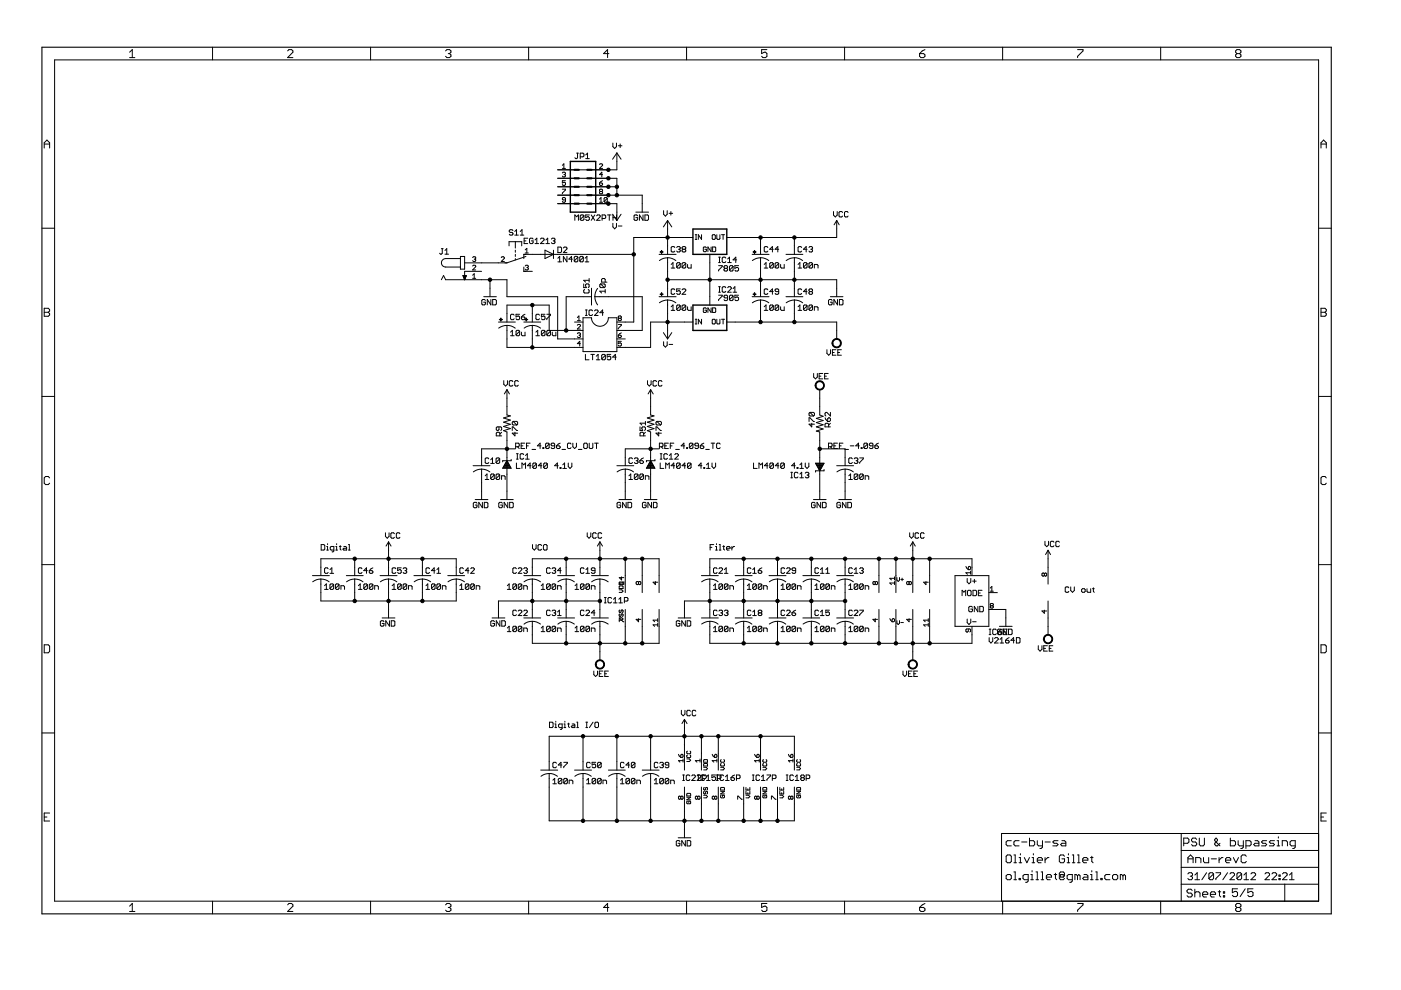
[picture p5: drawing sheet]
<svg xmlns="http://www.w3.org/2000/svg" width="297mm" height="210mm" viewBox="0 0 297 210" stroke-linecap="round" stroke-linejoin="round" font-family="sans-serif">
<g fill="#000" stroke="#000" stroke-width=".21">
<path d="M11.6 12.7v178.4zM27.5 11.1l.5-.6zM27.5 12.2h1.1zM28 10.5v1.7zM45.1 10v2.7zM62.1 11.1l-1.1 1.1zM61.3 10.5l-.3 .3zM61.3 10.5h.5zM61 12.2h1.1zM62.1 10.8v.3zM61.8 10.5l.3 .3zM78.6 10v2.7z"/>
<path d="M94.5 10.8l.3-.3zM94.8 10.5h.5zM94.5 11.9l.3 .3zM95.3 10.5l.3 .3zM95 11.4h.3zM95.3 11.4l.3 .2zM94.8 12.2h.5zM95.6 10.8v.3zM95.6 11.1l-.3 .3zM95.6 11.6v.3zM95.3 12.2l.3-.3zM112.1 10v2.7z"/>
<path d="M128 11.4h1.1zM128.8 10.5v1.7zM128.8 10.5l-.8 .9zM145.6 10v2.7zM161.5 10.5v.9zM161.5 11.4l.5-.3zM161.5 11.9l.3 .3zM162 11.1h.3zM162.3 11.1l.3 .3zM161.8 12.2h.5zM161.5 10.5h1.1zM162.6 11.4v.5z"/>
<path d="M162.6 11.9l-.3 .3zM179.1 10v2.7zM195 11.4v.5zM195 11.9l.3 .3zM195.3 12.2h.5zM195.5 10.8l-.5 .6zM195.8 12.2l.3-.3zM195 11.4h.8zM195.5 10.8l.6-.3zM196.1 11.6v.3zM195.8 11.4l.3 .2zM212.6 10v2.7z"/>
<path d="M228.5 10.5h1.1zM228.5 11.9v.3zM229.6 10.5v.3zM229.6 10.8l-1.1 1.1zM246.1 10v2.7zM262 10.8l.3-.3zM262 11.6v.3zM262 11.6l.3-.2zM262 10.8v.3zM262.3 10.5h.5zM262 11.9l.3 .3zM262 11.1l.3 .3z"/>
<path d="M262.3 11.4h.5zM262.8 10.5l.3 .3zM262.8 11.4l.3 .2zM262.3 12.2h.5zM263.1 10.8v.3zM263.1 11.1l-.3 .3zM263.1 11.6v.3zM263.1 11.9l-.3 .3zM11.6 12.7h268zM9.4 30.3v1.1zM9.9 29.7l-.5 .6zM9.4 30.5h1.1z"/>
<path d="M9.9 29.7l.6 .6zM10.5 30.3v1.1zM118.2 39.6h3.6zM118.2 37.8h3.6zM118.2 36h3.6zM118.2 37.8h10.8zM118.2 36h10.8zM119.2 38.3v.5zM119.2 38.8l.3-.1zM119.4 36.5l-.2 .2zM119.2 35.1l.3-.4zM119.2 35.7h.7z"/>
<path d="M119.2 39.1l.2 .2zM119.4 36.5h.3zM119.2 37.3l.2 .2zM119.5 38.7h.2zM119.5 34.7v1zM119.7 38.7l.2 .1zM119.4 39.3h.3zM119.7 36.5l.2 .2zM119.5 37h.2zM119.7 37l.2 .2zM119.4 37.5h.3zM119.2 38.3h.7z"/>
<path d="M119.9 38.8v.3zM119.9 39.1l-.2 .2zM119.9 36.7v.2zM119.9 36.9l-.2 .1zM119.9 37.2v.1zM119.9 37.3l-.2 .2zM121.9 33.4l.2 .2zM122.1 33.6h.2zM122.3 33.6l.1-.2zM122.3 32.5h.3zM122.4 32.5v.9zM123 32.5v1.1z"/>
<path d="M123 32.5h.6zM123.6 32.5l.2 .2zM123 33.3h.6zM123.8 32.7v.4zM123.6 33.3l.2-.2zM124.2 32.9l.4-.4zM124.2 33.6h.7zM124.6 32.5v1.1zM127.1 38.8v.3zM127.1 39.1l.2 .2zM127.1 37h.7zM127.8 35.1l-.7 .6z"/>
<path d="M127.3 39.3h.3zM127.3 34.7l-.2 .2zM127.4 38.5l-.3 .3zM127.6 39.3l.2-.2zM127.1 38.8h.5zM127.6 36.5v1zM127.6 36.5l-.5 .5zM127.3 34.7h.3zM127.4 38.5l.4-.2zM127.8 39v.1zM127.6 38.8l.2 .2zM127.1 35.7h.7z"/>
<path d="M127.8 34.9v.2zM127.6 34.7l.2 .2zM125.4 39.6h3.6zM125.4 37.8h3.6zM125.4 36h3.6zM129 37.8h1.8zM129 39.6h1.8zM118.2 39.6h10.8zM129 36h1.8zM129.9 30.3v.8zM129.9 31.1l.4 .4zM130.3 31.5l.4-.4z"/>
<path d="M130.7 30.3v.8zM130.8 32.4v1.8zM130.8 32.4l-.9 1.4zM130.8 37.8v1.8zM130.8 39.6v1.8zM130.8 34.2v1.8zM131.1 30.9h.8zM131.5 30.5v.8zM130.8 32.4l.9 1.4zM280.1 30.3v1.1zM280.6 29.7l-.5 .6zM280.1 30.5h1.1z"/>
<path d="M280.6 29.7l.6 .6zM281.2 30.3v1.1zM8.9 48.4h2.7zM93.2 53.7l.2 .2zM93.4 53.9h.2zM93.6 53.9l.2-.2zM93.6 52.7h.4zM93.8 52.7v1zM94 58.4l-.4 .9zM94.3 53.1l.4-.4zM94.3 53.9h.8zM94.5 54.8h3.1z"/>
<path d="M94 58.4l.5 .9zM94.7 52.7v1.2zM97.6 54.8v1.8zM94.5 56.6h3.1zM97.6 56.6v.5zM97.6 57.1h.9zM97.6 54.4v.4zM98.1 58.4h.8zM98.2 58.5h.6zM98.2 58.6h.6zM98.3 58.7h.5zM98.3 58.8h.4z"/>
<path d="M98.3 58.9h.4zM98.4 58.9h.3zM98.4 59h.2zM98.4 59.1h.2zM98.4 59.2h.2zM98.5 54.4v2.7zM97.6 54.4h.9zM94.5 59.3h4zM98.5 57.5v1.8zM98.1 58.4l.4 .9zM98.9 58.4l-.4 .9zM100.2 54.6l.2-.2z"/>
<path d="M100.9 56.6l-.7 .6zM100.2 58.4l.3-.4zM100.2 59h.7zM100.4 54.4h.3zM100.2 55.3l.2 .1zM100.4 56.2l-.2 .2zM100.5 58v1zM100.7 54.4l.2 .2zM100.5 54.9h.2zM100.7 54.9l.2 .2zM100.4 55.4h.3zM100.4 56.2h.3z"/>
<path d="M100.9 54.6v.2zM100.9 54.8l-.2 .1zM100.9 55.1v.2zM100.9 55.3l-.2 .1zM100.2 57.2h.7zM100.9 56.4v.2zM100.7 56.2l.2 .2zM98.5 55.7h3.6zM98.5 57.5h3.6zM98.5 59.3h3.6zM102.1 59.3h1.8zM102.1 55.7h3.6z"/>
<path d="M103.9 59.3v1.8zM105.7 55.7h1.8zM106.3 55.4l.6-.6zM106.4 54.4l-.1 .2zM106.4 54.4h.4zM106.3 55.4h.6zM106.9 54.6v.2zM106.8 54.4l.1 .2zM107 55.7h.5zM107.5 55.7l4-1.3zM103.9 59.3h3.6zM107.9 51.2v.9z"/>
<path d="M108 48.9v.2zM108 49.1l.2 .2zM108.2 48.7l-.2 .2zM108.2 49.3h.4zM108 49.7l.2 .1zM108.2 48.7h.4zM108.6 49.3l.2 .2zM108.2 49.8h.4zM108.6 48.7l.2 .2zM108.8 49.5v.2zM108.8 49.7l-.2 .1zM109.1 49.1l.4-.4z"/>
<path d="M109.1 49.8h.8zM109.3 54.8v.3zM109.3 53.9v.5zM109.3 53v.5zM109.3 51.2v1.4zM107.9 51.2h1.4zM109.5 48.7v1.1zM110.3 49.1l.4-.4zM110.3 49.8h.8zM110.6 51.2v.9zM109.3 51.2h1.3zM110.7 48.7v1.1z"/>
<path d="M111.1 56.6v.9zM111.1 57.5h.4zM111.1 53.9v.9zM111.1 53.9h.4zM111.1 50.5v1.1zM111.1 51.6h.8zM111.1 51.1h.4zM111.4 56.4l.1-.2zM111.4 53l.3-.3zM111.4 53.6h.6zM111.5 56.2h.3zM111.4 57.1l.1 .1z"/>
<path d="M111.7 52.7v.9zM111.8 56.2l.2 .2zM111.7 56.7h.1zM111.8 56.7l.2 .2zM111.5 57.2h.3zM111.1 50.5h.8zM112 56.4v.2zM112 56.6l-.2 .1zM112 56.9v.2zM112 57.1l-.2 .1zM112.3 50.7v.8zM112.3 51.5l.2 .1z"/>
<path d="M112.5 50.5l-.2 .2zM112.5 51.6h.3zM112.5 50.5h.3zM112.8 51.6l.2-.1zM111.1 57.5h1.8zM111.1 53.9h1.8zM112.9 53.9h1.7zM112.8 50.5l.2 .2zM113 51.1v.4zM112.6 51.1h.4zM113.4 50.9l.4-.4zM113.4 51.6h.8z"/>
<path d="M113.8 50.5v1.1zM114.6 51.6l.8-.7zM114.6 53.9h1.8zM114.8 50.5l-.2 .2zM114.8 50.5h.4zM114.6 51.6h.8zM115.4 50.7v.2zM115.2 50.5l.2 .2zM115.5 54.8l1.8-.9zM115.5 53v1.8zM115.7 50.9l.4-.4zM115.7 51.6h.8z"/>
<path d="M116.1 50.5v1.1zM116.9 50.7l.2-.2zM117.1 50.5h.4zM116.9 51.5l.2 .1zM115.5 53l1.8 .9zM117.3 53v.9zM117.3 53.9v.9zM117.5 50.5l.2 .2zM117.3 51.1h.2zM117.5 51.1l.2 .2zM117.1 51.6h.4zM117.7 50.7v.2z"/>
<path d="M117.7 50.9l-.2 .2zM117.7 51.3v.2zM117.7 51.5l-.2 .1zM116.4 53.9h1.8zM118.2 43.2h3.6zM118.2 41.4h3.6zM118.2 41.4h10.8zM118.2 53.9h16.2zM118.2 43.2h10.8zM118.7 54.4l-.4 .4zM118.3 55.5h.8zM118.3 52.4v1.2z"/>
<path d="M118.3 53.6h.6zM118.7 54.4v1.1zM119.1 53.3l-.2 .3zM118.3 52.4h.6zM119.1 52.6v.7zM118.9 52.4l.2 .2zM119.2 42.7l.2 .2zM119.2 42.1v.1zM119.2 42.2l.2 .2zM119.2 40.1h.7zM119.2 40.9v.2zM119.4 42.9h.3z"/>
<path d="M119.4 41.9l-.2 .2zM119.4 42.4h.5zM119.4 54.4v1.1zM119.4 54.4l.8 1.1zM120.2 52.8l-.8 .8zM119.4 52.6l.2-.2zM119.7 42.9l.2-.2zM119.4 41.9h.3zM119.9 42.1v.6zM119.7 41.9l.2 .2zM119.9 40.1v.2zM119.9 40.3l-.7 .6z"/>
<path d="M119.6 52.4h.4zM120.2 54.4v1.1zM119.4 53.6h.8zM120.2 52.6v.2zM120 52.4l.2 .2zM120.6 54.9h.8zM121.2 54.4v1.1zM121.2 54.4l-.6 .5zM121.8 54.5v.8zM121.8 54.5l.1-.1zM122.5 54.5l-.7 .8zM121.9 45.6v1.1z"/>
<path d="M121.9 45.6l.4 .4zM121.9 54.4h.4zM121.8 55.3l.1 .2zM122.3 46l.3-.4zM122.3 54.4l.2 .1zM121.9 55.5h.4zM122.5 54.5v.8zM122.5 55.3l-.2 .2zM122.6 45.6v1.1zM122.9 54.5v.8zM122.9 54.5l.2-.1zM123.7 54.5l-.8 .8z"/>
<path d="M123 45.8v.7zM123 45.8l.2-.2zM123 46.5l.8-.7zM123.1 54.4h.4zM122.9 55.3l.2 .2zM123.2 45.6h.4zM123 46.5l.2 .2zM123.5 54.4l.2 .1zM123.1 55.5h.4zM123.6 45.6l.2 .2zM123.2 46.7h.4zM123.7 54.5v.8z"/>
<path d="M123.5 55.5l.2-.2zM123.8 59.4h1.1zM123.8 45.8v.7zM123.6 46.7l.2-.2zM124.4 54.4l-.3 .4zM124.1 55.5h.7zM123.8 59.4l.3 .4zM124.2 45.6v.5zM124.2 46.1l.4-.1zM124.2 46.5l.2 .2zM124.4 54.4v1.1zM124.6 46h.2z"/>
<path d="M124.8 46l.1 .1zM124.4 46.7h.4zM124.9 59.1v.7zM124.2 45.6h.7zM124.9 46.1v.4zM124.9 46.5l-.1 .2zM125.3 45.6l.8 1.1zM126.1 45.6l-.8 1.1zM126.5 46.7l.8-.7zM126.7 45.6l-.2 .2zM126.7 45.6h.4zM127.4 41.9l-.3 .3z"/>
<path d="M127.1 42.9h.7zM127.3 40.1l-.2 .2zM127.1 40.8v.1zM127.3 40.6l-.2 .2zM127.1 40.3v.1zM126.5 46.7h.8zM127.3 45.8v.2zM127.1 45.6l.2 .2zM127.3 40.1h.3zM127.1 40.9l.2 .2zM127.1 40.4l.2 .2zM127.3 40.6h.3z"/>
<path d="M127.4 41.9v1zM127.6 59.2v.6zM127.6 59.2l.1-.1zM127.6 40.1l.2 .2zM127.6 40.6l.2 .2zM127.3 41.1h.3zM127.7 45.6v1.1zM127.7 45.6h.5zM127.7 59.1h.4zM127.8 40.3v.1zM127.8 40.4l-.2 .2zM127.8 40.8v.1z"/>
<path d="M127.6 41.1l.2-.2zM128.1 42.1v.6zM128.1 42.1l.1-.2zM128.1 42.7l.7-.6zM128.1 59.1l.2 .1zM128.2 45.6l.2 .2zM127.7 46.3h.5zM128.2 41.9h.4zM128.1 42.7l.1 .2zM128.3 59.2v.6zM128.4 45.8v.3zM128.4 46.1l-.2 .2z"/>
<path d="M128.6 41.9l.2 .2zM128.2 42.9h.4zM127.6 59.8h1.1zM128.8 42.1v.6zM128.8 42.7l-.2 .2zM128.8 45.6h.8zM125.4 43.2h3.6zM125.4 41.4h3.6zM129 43.2h1.8zM129.2 45.6v1.1zM129.9 45.4l.9 1.4zM129.9 47.3v.8z"/>
<path d="M129.9 48.1l.4 .4zM130 45.6v1.1zM130 46.1h.7zM130.7 48.1l-.4 .4zM130.7 47.3v.8zM130.7 45.6v1.1zM130.8 45v1.8zM131.7 45.4l-.9 1.4zM129 41.4h1.8zM130.8 41.4h5.4zM130.8 43.2v1.8zM131.1 47.9h.8z"/>
<path d="M134.4 50.4h7.1zM134.4 50.4v3.5zM134.4 45.8v.7zM134.4 46.5l.2 .2zM134.6 45.6l-.2 .2zM134.6 46.7h.4zM134.8 45h2.7zM134.6 45.6h.4zM135 46.7l.2-.2zM135 45.6l.2 .2zM135.2 46.1v.4zM134.8 46.1h.4z"/>
<path d="M135.6 45.6v1.1zM135.6 45.6l.7 1.1zM136.2 43.2v1.8zM136.2 41.4v1.8zM136.3 45.6v1.1zM136.7 45.6v1.1zM136.7 46.7h.6zM137.3 46.7l.2-.2zM136.7 45.6h.6zM137.5 45.8v.7zM137.3 45.6l.2 .2zM139.7 53.9h3.6z"/>
<path d="M140.7 44.7v.7zM140.7 45.4l.4 .4zM141.5 45.4l-.4 .4zM141.5 44.7v.7zM141.5 54.7v1zM141.5 52.1v1.8zM141.5 55.7v1.8zM141.5 46.8v1.8zM141.5 46.8l-.8 1.3zM141.5 57.5v1.8zM141.5 59.3v1.8zM141.5 50.4v1.7z"/>
<path d="M141.5 50.4h3.6zM141.5 48.6v1.8zM141.9 45.2h.7zM142.2 44.9v.7zM142.3 56.1l.4-.4zM142.3 56.8h.8zM142.3 52.5v.7zM142.3 53.2l.2 .2zM141.5 46.8l.9 1.3zM142.5 52.3l-.2 .2zM142.5 53.4h.4zM142.7 55.7v1.1z"/>
<path d="M142.5 52.3h.4zM142.9 53.4l.2-.2zM142.9 52.3l.2 .2zM143.5 55.9v.7zM143.5 55.9l.2-.2zM144.2 55.9l-.7 .7zM143.5 52.5l.2-.2zM143.7 55.7h.3zM143.5 56.6l.2 .2zM143.7 52.3h.3zM143.5 53.2l.2 .2zM144 55.7l.2 .2z"/>
<path d="M143.7 56.8h.3zM144 52.3l.2 .2zM143.8 52.9h.2zM144 52.9l.2 .1zM143.7 53.4h.3zM144.2 55.9v.7zM144.2 56.6l-.2 .2zM144.2 52.5v.2zM144.2 52.7l-.2 .2zM144.2 53v.2zM144.2 53.2l-.2 .2zM144.6 55.9v.7z"/>
<path d="M144.6 55.9l.2-.2zM144.6 56.6l.8-.7zM144.6 52.5l.2-.2zM144.6 53v.2zM144.6 53l.2-.1zM144.6 52.5v.2zM144.8 55.7h.4zM144.6 56.6l.2 .2zM144.8 52.3h.4zM144.6 53.2l.2 .2zM144.6 52.7l.2 .2zM144.8 52.9h.4z"/>
<path d="M145.1 50.4h1.8zM145.2 55.7l.2 .2zM144.8 56.8h.4zM145.2 52.3l.2 .2zM145.2 52.9l.2 .1zM144.8 53.4h.4zM145.4 55.9v.7zM145.2 56.8l.2-.2zM145.4 52.5v.2zM145.2 52.9l.2-.2zM145.4 53v.2zM145.2 53.4l.2-.2z"/>
<path d="M145.8 56.1v.5zM145.8 56.6l.2 .2zM146 56.8h.5zM146.5 56.1v.7zM147.4 50.8h.3zM147.4 49.8h.3zM147.6 49.8v1zM148.1 49.8v1zM148.1 49.8l.6 1zM148.7 49.8v1zM149.1 52.5v.7zM149.1 53.2l.2 .2z"/>
<path d="M149.3 52.4l-.2 .1zM149.3 53.4h.3zM149.3 52.4h.3zM149.6 53.4l.2-.2zM149.6 52.4l.2 .1zM149.8 52.9v.3zM149.4 52.9h.4zM150.1 52.4v1zM150.1 52.4l.7 1zM150.5 53.9v1.8zM141.5 59.3h9zM150.5 59.3v3.6z"/>
<path d="M150.5 55.7v3.6zM150.8 52.4v1zM151 49.9v.7zM151 50.6l.2 .2zM151.1 52.4v1zM151.1 53.4h.5zM151.2 49.8l-.2 .1zM151.2 50.8h.3zM151.2 49.8h.3zM151.5 50.8l.2-.2zM151.7 53.2l-.1 .2zM151.1 52.4h.5z"/>
<path d="M151.7 49.9v.7zM151.5 49.8l.2 .1zM151.7 52.5v.7zM151.6 52.4l.1 .1zM152 49.8v.8zM152 50.6l.1 .2zM152.1 50.8h.4zM152.4 56.3h.7zM152.4 57.3v.2zM152.4 55.7h.3zM152.4 54.5h.3zM152.6 50.6l-.1 .2z"/>
<path d="M152.5 54.5v1.2zM152.6 49.8v.8zM153 49.8h.6zM153.1 56.3v.2zM153.1 56.5l-.7 .8zM153.1 54.7v.8zM153.1 55.5l.2 .2zM153.3 54.5l-.2 .2zM153.3 55.7h.4zM153.3 49.8v1zM153.5 56.5l.2-.2zM153.5 57.1v.2z"/>
<path d="M153.5 57.1l.2-.2zM153.5 56.5v.2zM153.7 56.3h.4zM153.5 57.3l.2 .2zM153.5 56.7l.2 .2zM153.7 56.9h.4zM153.3 54.5h.4zM153.7 55.7l.2-.2zM153.7 54.5l.2 .2zM154.1 56.3l.2 .2zM154.1 56.9l.2 .2zM153.7 57.5h.4z"/>
<path d="M154.3 56.5v.2zM154.3 56.7l-.2 .2zM154.3 57.1v.2zM154.3 57.3l-.2 .2zM154.3 54.9l.4-.4zM154.3 55.7h.7zM154.7 56.5v.8zM154.7 56.5l.2-.2zM154.7 57.3l.7-.8zM154.7 54.5v1.2zM154.9 56.3h.3zM154.7 57.3l.2 .2z"/>
<path d="M155.2 56.3l.2 .2zM154.9 57.5h.3zM155.4 56.5v.8zM155.4 57.3l-.2 .2zM155.4 55.1h.8zM155.8 56.3v.6zM155.8 56.9l.4-.2zM154.1 50.4h1.8zM155.9 50.4h5.3zM155.8 57.3l.2 .2zM156 54.5v1.2zM156 54.5l-.6 .6z"/>
<path d="M156.2 56.7h.2zM156.4 56.7l.2 .2zM156 57.5h.4zM155.8 56.3h.8zM156.6 56.9v.4zM156.4 57.5l.2-.2zM159.5 53.9h3.5zM161.2 54.7v1zM161.2 52.1v1.8zM161.2 55.7v1.8zM161.2 57.5v1.8zM161.2 59.3v1.8z"/>
<path d="M150.5 59.3h10.7zM161.2 50.4h7.2zM161.2 50.4v1.7zM162 56.1l.4-.4zM162 56.8h.8zM162 52.5v.7zM162 53.2l.2 .2zM162 52.5l.2-.2zM162.2 53.4h.4zM162.4 55.7v1.1zM162.2 52.3h.4zM162.6 53.4l.2-.2z"/>
<path d="M162.6 52.3l.2 .2zM163.2 55.9v.7zM163.2 55.9l.2-.2zM163.2 56.6l.8-.7zM163.2 52.9h.8zM163.4 55.7h.4zM163.2 56.6l.2 .2zM163.8 55.7l.2 .2zM163.4 56.8h.4zM163.8 52.3v1.1zM163.8 52.3l-.6 .6zM164 55.9v.7z"/>
<path d="M163.8 56.8l.2-.2zM164.3 55.9v.7zM164.3 55.9l.2-.2zM164.3 56.6l.8-.7zM164.3 52.9h.8zM164.5 55.7h.4zM164.3 56.6l.2 .2zM164.9 55.7l.2 .2zM164.5 56.8h.4zM164.9 52.3v1.1zM164.9 52.3l-.6 .6zM165.1 55.9v.7z"/>
<path d="M165.1 56.6l-.2 .2zM165.5 56.1v.5zM165.5 56.6l.2 .2zM165.7 56.8h.6zM166.3 56.1v.7zM166.6 53.9h3.6zM168.4 54.7v1zM168.4 52.1v1.8zM168.4 55.7v1.8zM161.2 59.3h7.2zM168.4 57.5v1.8zM168.4 59.3v1.8z"/>
<path d="M168.4 50.4h9zM168.4 50.4v1.7zM169.2 56.1l.4-.4zM169.2 56.8h.8zM169.2 52.5v.7zM169.2 53.2l.2 .2zM169.4 52.3l-.2 .2zM169.4 53.4h.4zM169.6 55.7v1.1zM169.4 52.3h.4zM170 53.2l-.2 .2zM169.8 52.3l.2 .2z"/>
<path d="M170.3 55.9v.7zM170.3 55.9l.2-.2zM170.3 56.6l.8-.7zM170.3 52.9h.8zM170.5 55.7h.4zM170.3 56.6l.2 .2zM170.9 55.7l.2 .2zM170.5 56.8h.4zM170.9 52.3v1.1zM170.9 52.3l-.6 .6zM171.1 55.9v.7zM170.9 56.8l.2-.2z"/>
<path d="M171.5 55.9v.7zM171.5 55.9l.2-.2zM171.5 56.6l.8-.7zM171.5 52.5l.2-.2zM171.7 55.7h.4zM171.5 56.6l.2 .2zM171.7 52.3h.4zM171.5 53.2l.2 .2zM172.1 55.7l.2 .2zM171.7 56.8h.4zM172.1 52.3l.2 .2zM171.9 52.9h.2z"/>
<path d="M172.1 52.9l.2 .1zM171.7 53.4h.4zM172.3 55.9v.7zM172.3 56.6l-.2 .2zM172.3 52.5v.2zM172.3 52.7l-.2 .2zM172.3 53v.2zM172.3 53.2l-.2 .2zM172.7 56.1v.7zM172.7 56.1h.5zM173.2 56.1l.2 .2zM173.4 56.3v.5z"/>
<path d="M176.7 44.9v.7zM176.7 45.6l.4 .4zM177.1 46l.4-.4zM177.4 46.8v1.8zM177.4 46.8l-.6 .9zM168.4 59.3h9zM177.4 48.6v1.8zM177.5 44.9v.7zM177.9 45v.8zM177.9 45.8l.2 .2zM177.4 46.8l.5 .9zM178.1 44.9l-.2 .1z"/>
<path d="M178.1 46h.4zM178.1 44.9h.4zM178.5 46l.1-.2zM178.5 44.9l.1 .1zM179 45v.8zM179 45.8l.2 .2zM179.2 44.9l-.2 .1zM179.2 46h.4zM179.2 44.9h.4zM179.8 45.8l-.2 .2zM179.6 44.9l.2 .1zM279.6 48.4h2.7z"/>
<path d="M9.4 65.4v1.7zM9.4 65.4h.8zM9.4 66.2h.8zM10.2 65.4l.3 .2zM10.2 66.2l.3 .3zM9.4 67.1h.8zM10.5 65.6v.3zM10.2 66.2l.3-.3zM10.5 66.5v.3zM10.2 67.1l.3-.3zM102.2 63.7v.8zM102.2 64.5l.1 .1z"/>
<path d="M102.3 63.5l-.1 .2zM102.3 64.6h.4zM102.6 62.9h2.6zM102.3 63.5h.4zM102.7 64.6l.2-.1zM102.7 63.5l.2 .2zM102.9 64.1v.4zM102.5 64.1h.4zM103.3 63.5v1.1zM103.3 63.5l.8 1.1zM103.9 61.1v1.8zM104.1 63.5v1.1z"/>
<path d="M104.5 63.5v1.1zM104.5 64.6h.5zM105 64.6l.2-.1zM104.5 63.5h.5zM105.2 63.7v.8zM105 63.5l.2 .2zM105.7 68.3h3.6zM107.5 69v1.1zM107.5 66.5v1.8zM107.5 70.1v1.8zM107.5 59.3v3.6zM107.5 64.7v1.8z"/>
<path d="M107.5 64.7h5.4zM107.5 71.9v1.8zM107.5 73.7h5.4zM108.2 70.4l.4-.4zM108.2 71.2h.8zM108.2 66.8v.8zM108.2 67.6l.2 .2zM108.4 66.6l-.2 .2zM108.4 67.8h.4zM108.6 70v1.2zM108.4 66.6h.4zM108.8 67.8l.2-.2z"/>
<path d="M108.8 66.6l.2 .2zM109.4 70.2v.8zM109.6 70l-.2 .2zM109.4 71l.8-.8zM109.4 66.6v.6zM109.4 67.2l.4-.2zM109.6 70h.4zM109.4 71l.2 .2zM109.4 67.6l.2 .2zM109.8 67h.2zM110 70l.2 .2zM109.6 71.2h.4z"/>
<path d="M110 67l.2 .2zM109.6 67.8h.4zM110.2 70.2v.8zM110.2 71l-.2 .2zM109.4 66.6h.8zM110.2 67.2v.4zM110.2 67.6l-.2 .2zM110.6 70.4v.6zM110.6 71l.1 .2zM110.6 67.2v.4zM110.6 67.6l.1 .2zM110.7 71.2h.6z"/>
<path d="M110.7 67.8h.4zM110.6 67.2l.3-.4zM111.1 68.3h3.5zM111.3 67.6l-.2 .2zM110.6 67.2h.5zM111.3 70.4v.8zM110.9 66.8l.4-.2zM111.3 67.4v.2zM111.1 67.2l.2 .2zM112.9 69v1.1zM112.9 66.5v1.8zM112.9 70.1v1.8z"/>
<path d="M112.9 64.7v1.8zM112.9 71.9v1.8zM112.9 73.7h8.9zM113.6 70.4l.4-.4zM113.6 71.2h.8zM113.6 66.8v.8zM113.6 67.6l.2 .2zM113.8 66.6l-.2 .2zM113.8 67.8h.4zM114 70v1.2zM113.8 66.6h.4zM114.2 67.8l.2-.2z"/>
<path d="M114.2 66.6l.2 .2zM114.8 70.2v.8zM115 70l-.2 .2zM114.8 71l.7-.8zM114.8 66.6v.6zM114.8 67.2l.4-.2zM115 70h.4zM114.8 71l.2 .2zM114.8 67.6l.2 .2zM115.2 67h.2zM115.4 70l.1 .2zM115 71.2h.4z"/>
<path d="M115.4 67l.1 .2zM115 67.8h.4zM115.5 70.2v.8zM115.5 71l-.1 .2zM114.8 66.6h.7zM115.5 67.2v.4zM115.5 67.6l-.1 .2zM115.9 70.2v.8zM115.9 70.2l.2-.2zM115.9 71l.8-.8zM115.9 66.6h.8zM115.9 67.6v.2z"/>
<path d="M116.1 70h.4zM115.9 71l.2 .2zM116.4 64.7v5.4zM112.9 64.7h3.5zM116.5 70l.2 .2zM116.1 71.2h.4zM116.7 70.2v.8zM116.5 71.2l.2-.2zM116.7 66.6v.2zM115.9 67.6l.8-.8zM117.1 70.4v.6zM117.1 71l.2 .2z"/>
<path d="M117.3 71.2h.6zM117.9 70.4v.8zM118.2 62.9v9zM107.5 62.9h10.7zM116.4 70.1h3.6zM120 62.9v7.2zM121.8 68.3h1.8zM121.8 70.1h1.8zM121.8 71.9h1.8zM121.8 73.7h1.8zM118.2 71.9h3.6zM120 70.1h1.8z"/>
<path d="M122.4 67.3l.3-.3zM122.4 68h.7zM122.4 69.8l.7-.7zM122.4 70.7l.2-.1zM122.4 72.9h.7zM122.6 68.8l-.2 .2zM122.6 70.6h.3zM122.4 71.4l.2 .2zM122.7 67v1zM122.6 68.8h.3zM122.9 70.6l.2 .1zM122.7 71.1h.2z"/>
<path d="M122.9 71.1l.2 .1zM122.6 71.6h.3zM122.9 72.4v1zM122.4 72.9l.5-.5zM122.4 69.8h.7zM123.1 69v.1zM122.9 68.8l.2 .2zM123.1 70.7v.2zM123.1 70.9l-.2 .2zM123.1 71.2v.2zM123.1 71.4l-.2 .2zM123.6 67.4v7.1z"/>
<path d="M123.6 74.5h7.2zM123.6 67.4h1.8zM123.6 62.9h1.8zM120 62.9h3.6zM123.8 61.6v.3zM123.8 61.9l.2 .2zM123.8 60.2v.8zM123.8 61h.5zM124 61.4l-.2 .2zM124 62.1h.7zM124.1 75.1v1.2zM124.1 76.3h.8z"/>
<path d="M124.1 66.9h.4zM124.1 65.7h.4zM124.1 60.4v.2zM124.1 60.4l.2-.2zM124.3 65.7v1.2zM124.1 60.6l.2 .4zM124.3 60.2h.4zM124.9 61.9l-.2 .2zM124.7 60.2l.2 .2zM124.9 65.9v.8zM124.9 66.7l.2 .2zM124.9 61.6v.3z"/>
<path d="M124.7 61.4l.2 .2zM124.9 60.4v.4zM124.9 60.8l-.2 .2zM125.1 65.7l-.2 .2zM125.1 66.9h.4zM125.3 75.1h.7zM125.4 61.1v3.6zM125.1 65.7h.4zM125.5 66.9l.1-.2zM125.6 75.1v1.2zM125.5 65.7l.1 .2zM126.8 66.1l-.8 .8z"/>
<path d="M126.1 62.9h1.1zM126.2 65.7l-.2 .2zM126.4 75.5l.4-.4zM126.4 76.3h.8zM126.2 65.7h.4zM126.8 75.1v1.2zM126 66.9h.8zM126.8 65.9v.2zM126.6 65.7l.2 .2zM127.2 61.7h1.1zM127.2 60.4v.4zM127.2 60.4l.2-.2z"/>
<path d="M127.2 66.3h.8zM127.2 60.8l.2 .2zM127.4 60.2h.7zM127.2 61.7l.4 .4zM127.6 75.3v.8zM127.6 75.3l.2-.2zM127.6 76.1l.8-.8zM127.8 75.1h.4zM127.6 76.1l.2 .2zM127.8 65.7v1.2zM127.8 65.7l-.6 .6zM127.4 61h.7z"/>
<path d="M128.1 60.2l.2 .2zM127.4 60.2l.7 .8zM128.2 75.1l.2 .2zM127.8 76.3h.4zM128.3 61.4v.7zM128.3 60.4v.4zM128.3 60.8l-.2 .2zM128.4 75.3v.8zM128.4 76.1l-.2 .2zM128.7 75.1v.6zM128.7 75.7l.4-.2zM128.7 76.1l.2 .2z"/>
<path d="M127.2 62.9h1.8zM129.1 75.5h.2zM129.3 75.5l.2 .2zM128.9 76.3h.4zM128.7 75.1h.8zM129.5 75.7v.4zM129.3 76.3l.2-.2zM129.9 75.7h.8zM130.5 75.1v1.2zM130.5 75.1l-.6 .6zM130.8 67.4v7.1zM129 67.4h1.8z"/>
<path d="M131.1 72.4v.5zM131.1 72.9l.3-.2zM131.1 71.1v.3zM131.1 71.4l.1 .2zM131.1 68.8h.6zM131.1 69.6v.2zM131.2 67l-.1 .2zM131.1 67.6v.2zM131.2 67.5l-.1 .1zM131.1 67.2v.1zM131.1 73.2l.1 .2zM131.2 71.6h.4z"/>
<path d="M131.2 67h.4zM131.1 67.8l.1 .2zM131.1 67.3l.1 .2zM131.2 67.5h.4zM131.4 72.7h.2zM131.4 70.7l-.3 .4zM131.6 72.7l.1 .2zM131.2 73.4h.4zM131.6 71.6l.1-.2zM131.1 71.1h.5zM131.6 67l.1 .2zM131.6 67.5l.1 .1z"/>
<path d="M131.2 68h.4zM131.1 72.4h.6zM131.7 72.9v.3zM131.7 73.2l-.1 .2zM131.4 70.7l.3-.1zM131.7 71.2v.2zM131.6 71.1l.1 .1zM131.7 68.8v.2zM131.7 69l-.6 .6zM131.7 67.2v.1zM131.6 67.5l.1-.2zM131.7 67.6v.2z"/>
<path d="M131.7 67.8l-.1 .2zM130.8 73.7h1.8zM130.8 71.9h1.8zM130.8 70.1h1.8zM130.8 68.3h1.8zM132.6 70.1h3.6zM132.6 68.3h1.8zM132.6 73.7h5.3zM134.4 53.9v14.4zM136.2 62.9v7.2zM129 62.9h7.2zM137.9 68.3v5.4z"/>
<path d="M137.9 68.3h3.6zM139.7 62.9h3.6zM140.7 70.5l.8 1.4zM140.7 72.5v.7zM140.7 73.2l.4 .4zM141.1 73.6l.4-.4zM141.5 72.5v.7zM141.5 63.6v1.1zM141.5 61.1v1.8zM141.5 64.7v1.8zM141.5 70.1v1.8zM142.4 70.5l-.9 1.4z"/>
<path d="M141.5 68.3h3.6zM141.5 66.5v1.8zM141.5 68.3v1.8zM141.9 73h.7zM142.3 65l.4-.3zM142.3 65.8h.8zM142.3 61.4v.8zM142.3 62.2l.2 .2zM142.5 61.3l-.2 .1zM142.5 62.4h.4zM142.7 64.7v1.1zM142.5 61.3h.4z"/>
<path d="M142.9 62.4l.2-.2zM142.9 61.3l.2 .1zM143.5 64.9v.7zM143.5 64.9l.2-.2zM144.2 64.9l-.7 .7zM143.5 61.3v.5zM143.5 61.8l.3-.2zM143.7 64.7h.3zM143.5 65.6l.2 .2zM143.5 62.2l.2 .2zM143.8 61.6h.2zM144 64.7l.2 .2z"/>
<path d="M143.7 65.8h.3zM144 61.6l.2 .2zM143.7 62.4h.3zM144.2 64.9v.7zM144.2 65.6l-.2 .2zM143.5 61.3h.7zM144.2 61.8v.4zM144.2 62.2l-.2 .2zM144.6 64.9v.7zM144.6 64.9l.2-.2zM144.6 65.6l.8-.7zM144.6 62.4l.8-.8z"/>
<path d="M144.8 64.7h.4zM144.6 65.6l.2 .2zM144.6 61.4l.2-.1zM145.1 68.3h1.8zM145.2 64.7l.2 .2zM144.8 65.8h.4zM144.8 61.3h.4zM145.4 64.9v.7zM145.2 65.8l.2-.2zM144.6 62.4h.8zM145.4 61.4v.2zM145.2 61.3l.2 .1z"/>
<path d="M145.8 65v.6zM145.8 65.6l.2 .2zM146 65.8h.5zM146.5 65v.8zM147.4 68.7h.3zM147.4 67.7h.3zM147.6 67.7v1zM148.1 67.7v1zM148.1 67.7l.6 1zM148.7 67.7v1zM149.1 65.4v.7zM149.1 66.1l.2 .2z"/>
<path d="M149.3 65.3l-.2 .1zM149.3 66.3h.3zM149.3 65.3h.3zM149.6 66.3l.2-.2zM149.6 65.3l.2 .1zM149.8 65.8v.3zM149.4 65.8h.4zM150.1 65.3v1zM150.1 65.3l.7 1zM150.5 62.9v1.8zM150.8 65.3v1zM151 67.9v.6z"/>
<path d="M151 68.5l.2 .2zM151.1 65.3v1zM151.1 66.3h.5zM151.2 67.7l-.2 .2zM151.2 68.7h.3zM151.2 67.7h.3zM151.5 68.7l.2-.2zM151.6 66.3l.1-.2zM151.1 65.3h.5zM151.7 67.9v.6zM151.5 67.7l.2 .2zM151.7 65.4v.7z"/>
<path d="M151.6 65.3l.1 .1zM152 67.7v.8zM152 68.5l.1 .2zM152.1 68.7h.4zM152.4 62.6h.7zM152.4 63.5v.2zM152.4 62h.3zM152.4 60.8h.3zM152.6 68.5l-.1 .2zM152.5 60.8v1.2zM152.6 67.7v.8zM153 67.7h.6z"/>
<path d="M153.1 62.6v.2zM153.1 62.8l-.7 .7zM153.1 61v.8zM153.1 61.8l.2 .2zM153.3 60.8l-.2 .2zM153.3 62h.4zM153.3 67.7v1zM153.5 63.5l.2 .2zM153.5 62.8v.2zM153.5 63l.2 .2zM153.7 63.7h.4zM153.7 62.6l-.2 .2z"/>
<path d="M153.7 63.2h.6zM153.3 60.8h.4zM153.7 62l.2-.2zM153.7 60.8l.2 .2zM154.1 63.7l.2-.2zM153.7 62.6h.4zM154.3 62.8v.7zM154.1 62.6l.2 .2zM155 61.2l-.7 .8zM154.5 60.8l-.2 .2zM154.7 62.8v.7zM154.7 62.8l.2-.2z"/>
<path d="M154.7 63.5l.7-.7zM154.9 62.6h.3zM154.7 63.5l.2 .2zM154.5 60.8h.4zM154.3 62h.7zM155 61v.2zM154.9 60.8l.1 .2zM155.2 62.6l.2 .2zM154.9 63.7h.3zM155.4 62.8v.7zM155.4 63.5l-.2 .2zM155.8 60.8l-.4 .4z"/>
<path d="M155.4 62h.8zM155.8 62.6v.6zM155.8 63.2l.4-.2zM155.8 60.8v1.2zM154.1 68.3h1.8zM155.8 63.5l.2 .2zM156.2 63h.2zM156.4 63l.2 .2zM156 63.7h.4zM155.8 62.6h.8zM156.6 63.2v.3zM156.4 63.7l.2-.2z"/>
<path d="M159.5 62.9h3.5zM161.2 63.6v1.1zM161.2 61.1v1.8zM161.2 64.7v1.8zM161.2 66.5v1.8zM161.2 68.3h7.2zM155.9 68.3h5.3zM162 65l.4-.3zM162 65.8h.8zM162 61.4v.8zM162 62.2l.2 .2zM162 61.4l.2-.1z"/>
<path d="M162.2 62.4h.4zM162.4 64.7v1.1zM162.2 61.3h.4zM162.6 62.4l.2-.2zM162.6 61.3l.2 .1zM163.2 64.9v.7zM163.2 64.9l.2-.2zM163.2 65.6l.8-.7zM163.2 61.8h.8zM163.4 64.7h.4zM163.2 65.6l.2 .2zM163.8 64.7l.2 .2z"/>
<path d="M163.4 65.8h.4zM163.8 61.3v1.1zM163.8 61.3l-.6 .5zM164 64.9v.7zM164 65.6l-.2 .2zM164.3 64.9v.7zM164.5 64.7l-.2 .2zM164.3 65.6l.8-.7zM164.3 62.2l.2 .2zM164.3 61.4v.2zM164.3 61.6l.2 .2zM164.5 64.7h.4z"/>
<path d="M164.3 65.6l.2 .2zM164.5 62.4h.4zM164.5 61.3l-.2 .1zM164.5 61.8h.6zM164.9 64.7l.2 .2zM164.5 65.8h.4zM164.9 62.4l.2-.2zM164.5 61.3h.4zM165.1 64.9v.7zM165.1 65.6l-.2 .2zM165.1 61.4v.8zM164.9 61.3l.2 .1z"/>
<path d="M165.5 65v.6zM165.5 65.6l.2 .2zM165.7 65.8h.6zM166.3 65v.8zM166.6 62.9h3.6zM168.4 63.6v1.1zM168.4 61.1v1.8zM168.4 64.7v1.8zM168.4 68.3h9zM168.4 66.5v1.8zM169.6 64.7l-.4 .3zM169.2 65.8h.8z"/>
<path d="M169.2 61.4v.8zM169.2 62.2l.2 .2zM169.4 61.3l-.2 .1zM169.4 62.4h.4zM169.6 64.7v1.1zM169.4 61.3h.4zM169.8 62.4l.2-.2zM169.8 61.3l.2 .1zM170.3 64.9v.7zM170.5 64.7l-.2 .2zM170.3 65.6l.8-.7zM170.3 61.8h.8z"/>
<path d="M170.5 64.7h.4zM170.3 65.6l.2 .2zM170.9 64.7l.2 .2zM170.5 65.8h.4zM170.9 61.3v1.1zM170.9 61.3l-.6 .5zM171.1 64.9v.7zM170.9 65.8l.2-.2zM171.5 64.9v.7zM171.5 64.9l.2-.2zM171.5 65.6l.8-.7zM171.5 61.4l.2-.1z"/>
<path d="M171.5 62v.2zM171.5 62l.2-.2zM171.5 61.4v.2zM171.7 64.7h.4zM171.5 65.6l.2 .2zM171.7 61.3h.4zM171.5 62.2l.2 .2zM171.5 61.6l.2 .2zM171.7 61.8h.4zM172.1 64.7l.2 .2zM171.7 65.8h.4zM172.1 61.3l.2 .1z"/>
<path d="M172.1 61.8l.2 .2zM171.7 62.4h.4zM172.3 64.9v.7zM172.3 65.6l-.2 .2zM172.3 61.4v.2zM172.3 61.6l-.2 .2zM172.3 62v.2zM172.3 62.2l-.2 .2zM172.5 79.2v.7zM172.5 79.9l.4 .4zM172.7 65v.8zM172.7 65h.5z"/>
<path d="M173.2 65l.2 .2zM173.3 79.2v.7zM173.4 65.2v.6zM173.7 79.2v1.1zM173.7 79.8h.4zM173.7 79.2h.7zM174.8 79.2v1.1zM174.8 79.8h.4zM175.3 74.1v.8zM175.3 74.9l.4 .4zM174.8 79.2h.8zM175.7 63.7v.8z"/>
<path d="M175.7 64.5l.2 .1zM176.1 74.9l-.4 .4zM175.9 63.5l-.2 .2zM175.9 64.6h.3zM176 62.9h2.7zM176.1 74.1v.8zM175.9 63.5h.3zM176.2 64.6l.2-.1zM176.2 63.5l.2 .2zM176.4 64.1v.4zM176 64.1h.4zM176.5 74.1v1.2z"/>
<path d="M176.5 75.3h.7zM176.5 74.7h.4zM176.8 63.5v1.1zM176.8 63.5l.8 1.1zM176.5 74.1h.7zM177.4 61.1v1.8zM177.4 70.1v1.8zM177.4 59.3v1.8zM177.4 68.3v1.8zM177.6 63.5v1.1zM177.6 74.1v1.2zM177.6 75.3h.8z"/>
<path d="M177.6 74.7h.4zM178 63.5v1.1zM178 64.6h.5zM177.6 74.1h.8zM178.5 64.6l.2-.1zM178 63.5h.5zM178.7 63.7v.8zM178.5 63.5l.2 .2zM280.1 65.4v1.7zM280.1 65.4h.8zM280.1 66.2h.8zM280.9 65.4l.3 .2z"/>
<path d="M280.9 66.2l.3 .3zM280.1 67.1h.8zM281.2 65.6v.3zM281.2 65.9l-.3 .3zM281.2 66.5v.3zM281.2 66.8l-.3 .3zM8.9 84.1h2.7zM100.3 98.7h3.6zM102.1 99.5v1zM102.1 97v1.7zM102.1 95.2v1.8zM102.9 97.3v.8z"/>
<path d="M102.9 98.1l.2 .2zM103.1 97.1l-.2 .2zM103.1 98.3h.3zM103.1 97.1h.3zM103.4 98.3l.2-.2zM103.4 97.1l.2 .2zM104.4 97.1l-.4 .4zM104 98.3h.8zM104.4 97.1v1.2zM105.2 97.3v.8zM105.2 97.3l.2-.2zM105.9 97.3l-.7 .8z"/>
<path d="M105.2 91.8v.6zM105.2 91.8l.2-.1zM105.2 90.7v.4zM105.2 91.1l.2 .2zM105.4 97.1h.3zM105.2 98.1l.2 .2zM105.4 91.7h.4zM105.4 90.5l-.2 .2zM105.4 91.3h.2zM105.6 91.3l.2-.2zM105.7 97.1l.2 .2zM105.4 98.3h.3z"/>
<path d="M105.8 91.7l.2 .1zM105.8 90.5v.6zM105.9 97.3v.8zM105.9 98.1l-.2 .2zM106 91.8v.6zM106 92l.4-.3zM106.2 91.3l.2-.2zM105.4 90.5h.8zM105.2 92.4h1.2zM106.4 90.7v.4zM106.2 90.5l.2 .2zM106.6 97.7v.2z"/>
<path d="M106.6 99.3h1.8zM106.7 99.1h1.6zM106.7 99h1.5zM106.8 91.3l1.4-.4zM106.8 90.4l1.4-.4zM106.8 89.5l1.4-.4zM106.8 88.6l1.4-.4zM106.8 80.7v.8zM106.8 81.5l.4 .4zM106.8 98.8h1.3zM106.9 98.7h1.2zM107 98.6h1z"/>
<path d="M107.1 98.4h.8zM107.1 98.3h.7zM107.2 81.9l.4-.4zM107.2 98.1h.5zM107.3 98h.3zM107.4 97.8h.2zM107.5 97v1.7zM106.6 97.7h.9zM107.5 97.7l-.9 1.6zM107.5 86.2v1.8zM107.5 91.6v1.8zM106.8 91.3l.7 .3z"/>
<path d="M107.5 82.6v1.8zM107.5 82.6l-.6 .9zM107.5 84.4v1.8zM107.5 95.2v1.8zM107.5 93.4v1.8zM107.5 95.2h1.8zM102.1 95.2h5.4zM107.6 80.7v.8zM108 80.9v.8zM108 81.7l.2 .2zM107.5 82.6l.5 .9zM108.2 80.7l-.2 .2z"/>
<path d="M108.2 81.9h.3zM106.8 90.4l1.4 .5zM106.8 89.5l1.4 .5zM106.8 88.6l1.4 .5zM107.5 88l.7 .2zM108.4 97.4v.3zM107.5 97.7h.9zM107.5 97.7l.9 1.6zM108.2 80.7h.3zM108.5 81.9l.2-.2zM108.6 91.8l.6 .6zM108.6 90.5v.8z"/>
<path d="M108.6 90.5h.2zM108.6 89.5v.4zM108.6 89.5l.2-.2zM108.5 80.7l.2 .2zM108.8 90.5l.8 .8zM108.6 89.9l.2 .2zM108.8 89.3h.8zM109.1 80.9v.8zM109.1 81.7l.2 .2zM109.2 91.7v.7zM109.3 80.7l-.2 .2zM109.3 81.9h.4z"/>
<path d="M109.3 94v1.1zM109.3 94h.6zM109.5 98.2v1.1zM109.5 99.3h.8zM109.5 97.3h.4zM109.5 96.2h.4zM109.6 91.3h.1zM108.8 90.1h.8zM109.6 89.3l.1 .2zM108.8 89.3l.8 .8zM109.7 96.2v1.1zM109.3 80.7h.4z"/>
<path d="M109.7 81.9l.2-.2zM109.7 94.7l.4 .4zM108.6 91.8h1.1zM109.7 89.5v.4zM109.7 89.9l-.1 .2zM109.7 80.7l.2 .2zM109.9 94l.2 .1zM109.3 94.7h.6zM110.1 94.1v.4zM109.9 94.7l.2-.2zM110.3 96.4v.8zM110.3 97.2l.2 .1z"/>
<path d="M110.5 96.2l-.2 .2zM110.5 97.3h.3zM110.5 94v1.1zM110.5 95.1h.8zM110.5 94.5h.4zM110.7 98.2v1.1zM110.7 98.2l.3 .4zM110.5 96.2h.3zM110.8 97.3l.2-.1zM111 98.6l.4-.4zM110.8 96.2l.2 .2zM110.5 94h.8z"/>
<path d="M111.4 98.2v1.1zM111.4 96.6l.4-.4zM111.4 97.3h.8zM111.6 94v1.1zM111.6 94h.8zM111.6 94.5h.4zM111.8 96.2v1.1zM111.8 98.7h.8zM112.4 98.2v1.1zM112.4 98.2l-.6 .5zM112.8 95.3h.8zM113 98.4v.7z"/>
<path d="M113.2 98.2l-.2 .2zM113 99.1l.7-.7zM113.2 98.2h.3zM113 99.1l.2 .2zM113.5 98.2l.2 .2zM113.2 99.3h.3zM113.7 98.4v.7zM113.7 99.1l-.2 .2zM113.9 94.5h.8zM114.1 98.7h.8zM114.5 94v1.1zM114.5 94l-.6 .5z"/>
<path d="M114.7 98.2v1.1zM114.7 98.2l-.6 .5zM115.1 94.9v.2zM115.1 94.9h.2zM115.3 98.4v.7zM115.5 98.2l-.2 .2zM115.3 99.1l.8-.7zM115.3 94.9v.2zM115.1 95.1h.2zM115.5 98.2h.3zM115.3 99.1l.2 .2zM115.7 94.1v.8z"/>
<path d="M115.9 94l-.2 .1zM115.7 94.9l.7-.8zM115.8 98.2l.3 .2zM115.5 99.3h.3zM115.9 94h.3zM115.7 94.9l.2 .2zM116.1 98.4v.7zM115.8 99.3l.3-.2zM116.2 94l.2 .1zM115.9 95.1h.3zM116.4 94.1v.8zM116.4 94.9l-.2 .2z"/>
<path d="M116.8 94.9l.2 .2zM116.8 94.1v.2zM116.8 94.3l.2 .2zM117 95.1h.4zM117 94l-.2 .1zM117 94.5h.6zM117.4 95.1l.2-.2zM117 94h.4zM117.6 98.7h.8zM117.6 94.1v.8zM117.4 94l.2 .1zM118 94.5v.4z"/>
<path d="M118 94.9l.2 .2zM118.2 98.2v1.1zM118.2 98.2l-.6 .5zM118.2 95.1h.4zM118.4 94.1l-.4 .4zM118.6 95.1l.2-.2zM118 94.5h.6zM118.7 99.1v.2zM118.7 99.1h.2zM118.4 94.1l.4-.1zM118.8 94.7v.2zM118.6 94.5l.2 .2z"/>
<path d="M118.9 99.1v.2zM118.7 99.3h.2zM119.1 95.3h.8zM119.3 98.6l.4-.4zM119.3 99.3h.8zM119.7 98.2v1.1zM120.3 94.1v.8zM120.3 94.9l.2 .2zM120.5 98.2v.7zM120.5 98.9l.4 .4zM120.5 94l-.2 .1zM120.5 95.1h.4z"/>
<path d="M120.9 99.3l.3-.4zM120.5 94h.4zM120.9 95.1l.2-.2zM120.9 94l.2 .1zM121.2 98.2v.7zM121.5 94v.7zM121.5 94.7l.3 .4zM121.8 95.1l.4-.4zM122.2 94v.7zM122.6 95.3h.8zM123.8 94.1v.8zM123.8 94.9l.2 .2z"/>
<path d="M124 94l-.2 .1zM124 95.1h.3zM124 94h.3zM124.3 95.1l.2-.2zM124.5 94.1v.8zM124.3 94l.2 .1zM124.9 94v.9zM124.9 94.9l.2 .2zM125.1 95.1h.4zM125.7 94.9l-.2 .2zM125.7 94v.9zM126.1 94h.8z"/>
<path d="M126.5 94v1.1zM130.8 98.7h3.6zM132.6 99.5v1zM132.6 97v1.7zM132.6 95.2v1.8zM133.3 97.3v.8zM133.3 98.1l.2 .2zM133.5 97.1l-.2 .2zM133.5 98.3h.4zM133.5 97.1h.4zM133.9 98.3l.2-.2zM133.9 97.1l.2 .2z"/>
<path d="M134.5 97.3l.2-.2zM134.7 97.1h.4zM134.5 98.1l.2 .2zM135.1 97.1l.2 .2zM134.9 97.7h.2zM135.1 97.7l.2 .2zM134.7 98.3h.4zM135.3 97.3v.2zM135.3 97.5l-.2 .2zM135.3 97.9v.2zM135.3 98.1l-.2 .2zM135.7 97.7v.4z"/>
<path d="M135.7 98.1l.1 .2zM135.7 91.8v.6zM135.9 91.7l-.2 .1zM135.7 90.5v.8zM135.7 91.3h.6zM135.7 89.7h1.1zM135.8 98.3h.4zM135.9 91.7h.4zM136 97.3l-.3 .4zM136.1 90.7v.2zM136.1 90.7l.2-.2zM135.7 89.7l.4 .4z"/>
<path d="M136.4 98.1l-.2 .2zM135.7 97.7h.5zM136.3 91.7l.2 .1zM136.1 90.9l.2 .4zM136.3 90.5h.4zM136 97.3l.4-.2zM136.4 97.9v.2zM136.2 97.7l.2 .2zM136.5 91.8v.6zM136.5 92l.3-.3zM136.7 90.5l.1 .2zM135.7 92.4h1.1z"/>
<path d="M136.8 90.7v.4zM136.8 91.1l-.1 .2zM136.8 89.3v.8zM137.1 97.7v.2zM137.1 99.3h1.8zM137.1 99.1h1.7zM137.2 99h1.5zM137.2 91.3l1.5-.4zM137.2 90.4l1.5-.4zM137.2 89.5l1.5-.4zM137.2 88.6l1.5-.4zM137.3 80.7v.8z"/>
<path d="M137.3 81.5l.4 .4zM137.3 98.8h1.3zM137.4 98.7h1.1zM137.5 98.6h1zM137.5 98.4h.9zM137.6 98.3h.7zM137.7 81.9l.3-.4zM137.7 98.1h.5zM137.8 98h.3zM137.9 97.8h.1zM137.9 97v1.7zM137.1 97.7h.8z"/>
<path d="M137.9 97.7l-.8 1.6zM137.9 86.2v1.8zM137.9 91.6v1.8zM137.2 91.3l.7 .3zM137.9 82.6v1.8zM137.9 82.6l-.5 .9zM137.9 84.4v1.8zM137.9 95.2v1.8zM137.9 93.4v1.8zM137.9 95.2h1.8zM132.6 95.2h5.3zM138 80.7v.8z"/>
<path d="M138.5 80.9v.8zM138.5 81.7l.1 .2zM137.9 82.6l.6 .9zM138.6 80.7l-.1 .2zM138.6 81.9h.4zM137.2 90.4l1.5 .5zM137.2 89.5l1.5 .5zM137.2 88.6l1.5 .5zM137.9 88l.8 .2zM138.9 97.4v.3zM137.9 97.7h1zM137.9 97.7l1 1.6z"/>
<path d="M138.6 80.7h.4zM139 81.9l.2-.2zM139.1 91.8l.6 .6zM139.1 90.5v.8zM139.1 90.5h.2zM139.1 89.5v.4zM139.1 89.5l.2-.2zM139 80.7l.2 .2zM139.3 90.5l.7 .8zM139.1 89.9l.2 .2zM139.3 89.3h.7zM139.6 80.9v.8z"/>
<path d="M139.6 81.7l.2 .2zM139.7 91.7v.7zM139.8 80.7l-.2 .2zM139.8 81.9h.4zM139.8 94v1.1zM139.8 94h.6zM140 98.2v1.1zM140 99.3h.7zM140 97.3h.4zM140 96.2h.4zM140 91.3h.2zM139.3 90.1h.7z"/>
<path d="M140 89.3l.2 .2zM139.3 89.3l.7 .8zM139.8 80.7h.4zM140.2 81.9l.2-.2zM140.2 96.2v1.1zM140.2 94.7l.4 .4zM139.1 91.8h1.1zM140.2 89.5v.4zM140.2 89.9l-.2 .2zM140.2 80.7l.2 .2zM140.4 94l.2 .1zM139.8 94.7h.6z"/>
<path d="M140.6 94.1v.4zM140.6 94.5l-.2 .2zM140.8 96.4v.8zM140.8 97.2l.1 .1zM140.8 96.4l.1-.2zM140.9 97.3h.4zM140.9 94v1.1zM140.9 95.1h.8zM140.9 94.5h.4zM141.1 98.2v1.1zM141.1 98.2l.4 .4zM140.9 96.2h.4z"/>
<path d="M141.3 97.3l.2-.1zM141.5 98.6l.4-.4zM141.3 96.2l.2 .2zM140.9 94h.8zM141.9 98.2v1.1zM141.9 96.6l.4-.4zM141.9 97.3h.8zM142.1 94v1.1zM142.1 94h.8zM142.1 94.5h.4zM142.3 98.7h.8zM142.3 96.2v1.1z"/>
<path d="M142.9 98.2v1.1zM142.9 98.2l-.6 .5zM143.1 97.3l.7-.7zM143.3 96.2l-.2 .2zM143.3 95.3h.7zM143.4 98.4v.7zM143.4 98.4l.2-.2zM143.4 99.1l.8-.7zM143.6 98.2h.4zM143.4 99.1l.2 .2zM143.3 96.2h.3zM143.1 97.3h.7z"/>
<path d="M143.8 96.4v.2zM143.6 96.2l.2 .2zM144 98.2l.2 .2zM143.6 99.3h.4zM144.2 98.4v.7zM144.2 99.1l-.2 .2zM144.4 94.5h.8zM144.6 98.7h.8zM145 94v1.1zM145 94l-.6 .5zM145.2 98.2v1.1zM145.2 98.2l-.6 .5z"/>
<path d="M145.6 94.9v.2zM145.6 94.9h.2zM145.8 98.4v.7zM145.9 98.2l-.1 .2zM145.8 99.1l.7-.7zM145.8 94.9v.2zM145.6 95.1h.2zM145.9 98.2h.4zM145.8 99.1l.1 .2zM146.2 94.1v.8zM146.2 94.1l.1-.1zM146.2 94.9l.7-.8z"/>
<path d="M146.3 98.2l.2 .2zM145.9 99.3h.4zM146.3 94h.4zM146.2 94.9l.1 .2zM146.5 98.4v.7zM146.5 99.1l-.2 .2zM146.7 94l.2 .1zM146.3 95.1h.4zM146.9 94.1v.8zM146.9 94.9l-.2 .2zM147.3 94.9l.2 .2zM147.3 94.1v.2z"/>
<path d="M147.3 94.3l.2 .2zM147.5 95.1h.4zM147.5 94l-.2 .1zM147.5 94.5h.6zM147.9 95.1l.2-.2zM147.5 94h.4zM148.1 98.7h.7zM148.1 94.1v.8zM147.9 94l.2 .1zM148.5 94.5v.4zM148.5 94.9l.2 .2zM148.6 98.2v1.1z"/>
<path d="M148.6 98.2l-.5 .5zM148.7 95.1h.3zM148.8 94.1l-.3 .4zM149 95.1l.2-.2zM148.5 94.5h.5zM149.2 99.1v.2zM149.2 99.1h.2zM148.8 94.1l.4-.1zM149.2 94.7v.2zM149 94.5l.2 .2zM149.4 99.1v.2zM149.2 99.3h.2z"/>
<path d="M149.6 95.3h.8zM149.8 98.6l.4-.4zM149.8 99.3h.8zM150.2 98.2v1.1zM150.8 94h.7zM151 98.2v.7zM151 98.9l.3 .4zM151.2 94v1.1zM151.3 99.3l.4-.4zM151.7 98.2v.7zM151.9 94.1v.8zM151.9 94.9l.2 .2z"/>
<path d="M152.1 94l-.2 .1zM152.1 95.1h.4zM152.1 94h.4zM152.5 95.1l.2-.2zM152.5 94l.2 .1zM159.8 98.2v1.1zM159.8 99.3h.7zM160.9 98.2v1.1zM160.9 98.2l.4 .4zM161.3 98.6l.4-.4zM161.7 98.2v1.1zM162.1 98.7h.7z"/>
<path d="M162.6 98.2v1.1zM162.6 98.2l-.5 .5zM163.2 98.4v.7zM163.2 98.4l.2-.2zM163.2 99.1l.8-.7zM163.4 98.2h.4zM163.2 99.1l.2 .2zM163.8 98.2l.2 .2zM163.4 99.3h.4zM164 98.4v.7zM164 99.1l-.2 .2zM164.4 98.7h.7z"/>
<path d="M165 98.2v1.1zM165 98.2l-.6 .5zM165.5 98.4v.7zM165.5 98.4l.2-.2zM165.5 99.1l.8-.7zM165.7 98.2h.4zM165.5 99.1l.2 .2zM166.1 98.2l.2 .2zM165.7 99.3h.4zM166.3 98.4v.7zM166.3 99.1l-.2 .2zM167.9 98.7h.7z"/>
<path d="M168.4 98.2v1.1zM168.4 98.2l-.5 .5zM169 99.1v.2zM169 99.1h.2zM169.2 99.1v.2zM169 99.3h.2zM169.6 98.6l.4-.4zM169.6 99.3h.7zM170 98.2v1.1zM170.7 98.2v.7zM170.7 98.9l.4 .4zM171.1 99.3l.4-.4z"/>
<path d="M171.5 98.2v.7zM171.5 89.9l.6 .6zM171.5 88.6v.8zM171.5 88.6h.2zM171.5 87.6v.4zM171.5 87.6l.2-.2zM171.7 88.6l.8 .8zM171.5 88l.2 .2zM171.7 87.4h.8zM172.1 89.7v.8zM172.5 89.4h.2zM171.7 88.2h.8z"/>
<path d="M172.5 87.4l.2 .2zM171.7 87.4l.8 .8zM171.5 89.9h1.2zM172.7 87.6v.4zM172.7 88l-.2 .2zM172.9 80.3l.4-.4zM172.9 99.8h.9zM172.9 98.2l.9 1.6zM172.9 98.3h1.8zM173 98.4h1.6zM173.1 88.7l1.4 .5zM173.1 89.6l1.4 .5z"/>
<path d="M173.1 90.5l1.4 .5zM173.1 91.4l.7 .2zM173.1 98.6h1.4zM173.2 98.7h1.2zM173.3 98.8h1zM173.4 99h.9zM173.4 99.1h.8zM173.5 99.3h.6zM173.6 99.4h.4zM173.7 80.3h.7zM173.7 99.6h.2zM173.8 97v1.7z"/>
<path d="M173.8 99.8h.9zM174.7 98.2l-.9 1.6zM173.8 91.6v1.8zM173.8 86.2v1.8zM173.8 88l.7 .3zM173.8 82.6v1.8zM173.8 84.4v1.8zM173.8 95.2v1.8zM173.8 93.4v1.8zM173.8 95.2h5.4zM173.1 88.7l1.4-.4zM173.1 89.6l1.4-.4z"/>
<path d="M173.1 90.5l1.4-.4zM173.1 91.4l1.4-.4zM174.7 99.5v.3zM172.9 98.2h1.8zM174.8 80.3h.8zM174.9 89.9v.6zM174.9 89.9l.2-.2zM174.9 88.6l.2 .4zM174.9 87.6v.4zM174.9 88l.2 .2zM175.1 89.7h.4zM175.1 89l.4 .4z"/>
<path d="M175.1 87.4l-.2 .2zM175.1 87.4h.2zM175.5 89.7l.2 .2zM175.5 89.4h.4zM175.5 88.8v.6zM175.7 94v1.1zM175.7 94h.5zM175.7 89.9v.6zM175.7 90.1l.4-.4zM175.7 88.6l-.2 .2zM176.1 89.2l-.2 .2zM175.7 88.6h.2z"/>
<path d="M176 94.7l.4 .4zM174.9 90.5h1.2zM176.1 88.8v.4zM175.9 88.6l.2 .2zM176.1 87.4v.8zM175.3 87.4l.8 .8zM176.2 94l.2 .1zM175.7 94.7h.5zM176.4 94.1v.4zM176.4 94.5l-.2 .2zM176.8 94v1.1zM176.8 95.1h.8z"/>
<path d="M176.8 94.5h.4zM177.4 98.7h3.6zM176.8 94h.8zM178 94v1.1zM178 94h.7zM178 94.5h.4zM179.1 95.3h.8zM179.2 99.5v1zM179.2 97v1.7zM179.2 95.2v1.8zM180 97.3v.8zM180 98.1l.1 .2z"/>
<path d="M180.1 97.1l-.1 .2zM180.1 98.3h.4zM180.3 94.5h.7zM180.1 97.1h.4zM180.5 98.3l.2-.2zM180.5 97.1l.2 .2zM181.1 97.3l.2-.2zM181.3 97.1h.4zM181.1 98.1l.2 .2zM181.4 94.5h.8zM181.7 97.1l.2 .2zM181.5 97.7h.2z"/>
<path d="M181.7 97.7l.2 .2zM181.3 98.3h.4zM181.9 97.3v.2zM181.9 97.5l-.2 .2zM181.9 97.9v.2zM181.9 98.1l-.2 .2zM182 94v1.1zM182 94l-.6 .5zM182.3 97.1h.7zM182.3 98.1v.2zM182.6 94.9v.2zM182.6 94.9h.2z"/>
<path d="M182.8 94.9v.2zM182.6 95.1h.2zM183 97.1v.2zM183 97.3l-.7 .8zM183.2 94.1v.8zM183.2 94.1l.1-.1zM183.2 94.9l.7-.8zM183.3 94h.4zM183.2 94.9l.1 .2zM183.7 94l.2 .1zM183.3 95.1h.4zM183.9 94.1v.8z"/>
<path d="M183.9 94.9l-.2 .2zM184.3 94.9l.2 .2zM184.3 94.1v.2zM184.3 94.3l.2 .2zM184.5 95.1h.4zM184.5 94l-.2 .1zM184.5 94.5h.6zM184.9 95.1l.2-.2zM184.5 94h.4zM185.1 94.1v.8zM184.9 94l.2 .1zM185.5 94.5v.4z"/>
<path d="M185.5 94.9l.2 .2zM185.7 95.1h.4zM185.9 94.1l-.4 .4zM186.1 95.1l.1-.2zM185.5 94.5h.6zM185.9 94.1l.3-.1zM186.2 94.7v.2zM186.1 94.5l.1 .2zM279.6 84.1h2.7zM8.9 119.7h2.7zM9.4 101.3v1.1zM9.4 102.4l.3 .3z"/>
<path d="M9.7 101l-.3 .3zM9.7 102.7h.5zM9.7 101h.5zM10.5 102.4l-.3 .3zM10.2 101l.3 .3zM68 118.5h7.2zM68.1 115.5v1.1zM68.1 116.6h.6zM68.7 116.6l.2-.2zM68.1 115.5h.6zM68.9 115.7v.7zM68.7 115.5l.2 .2z"/>
<path d="M69.3 115.9h.1zM69.3 116.6h.3zM69.4 115.9v.7zM69.4 115.3v.2zM70 116.1v.3zM70 116.4l.2 .2zM70.2 115.9l-.2 .2zM70.2 116.6h.6zM70.4 117h.2zM70.6 117l.2-.2zM70.8 115.9v.9zM70.2 115.9h.6z"/>
<path d="M71.2 115.9h.2zM71.2 116.6h.4zM71.4 115.9v.7zM71.4 115.3v.2zM71.9 115.9h.4zM72.1 115.7v.7zM72.1 116.4l.2 .2zM72.9 116.2l-.2 .2zM72.9 115.9h.4zM72.7 116.4l.2 .2zM72.9 116.2h.6zM73.3 115.9l.2 .2z"/>
<path d="M73.5 116.1v.5zM72.9 116.6h.6zM73.9 115.5h.2zM73.9 116.6h.4zM74.1 115.5v1.1zM81.7 113v.7zM81.7 113.7l.4 .4zM82.1 114.1l.4-.4zM82.4 114.9v1.8zM82.4 114.9l-.5 .9zM75.2 118.5h7.2zM82.4 116.7v1.8z"/>
<path d="M82.5 113v.7zM82.9 113.2v.7zM82.9 113.9l.2 .2zM82.4 114.9l.5 .9zM83.1 113l-.2 .2zM83.1 114.1h.3zM83.1 113h.3zM83.4 114.1l.2-.2zM83.4 113l.2 .2zM84 113.2v.7zM84 113.9l.2 .2zM84.2 113l-.2 .2z"/>
<path d="M84.2 114.1h.4zM84.2 113h.4zM84.6 114.1l.2-.2zM84.6 113l.2 .2zM82.4 118.5h7.2zM89.6 118.5h7.1zM100.4 106.7v.8zM100.4 107.5l.2 .2zM100.4 106.7l.2-.2zM100.6 107.7h.3zM100.8 105.9h2.6zM100.6 106.5h.3z"/>
<path d="M100.9 107.7l.2-.2zM100.9 106.5l.2 .2zM101.1 107.1v.4zM100.8 107.1h.3zM101.5 106.5v1.2zM101.5 106.5l.8 1.2zM102.1 100.5v1.8zM102.1 104.1v1.8zM102.1 102.3v1.8zM102.3 106.5v1.2zM102.7 106.5v1.2zM102.7 107.7h.6z"/>
<path d="M103.3 100.5l-.4 .4zM102.9 101.7h.7zM103.3 100.5v1.2zM103.3 107.7l.1-.2zM102.7 106.5h.6zM103.4 106.7v.8zM103.3 106.5l.1 .2zM104 100.7v.8zM104 100.7l.2-.2zM104.8 100.7l-.8 .8zM104.2 100.5h.4zM104 101.5l.2 .2z"/>
<path d="M104.6 100.5l.2 .2zM104.2 101.7h.4zM104.8 100.7v.8zM104.8 101.5l-.2 .2zM105.2 100.7v.8zM105.2 100.7l.2-.2zM105.9 100.7l-.7 .8zM105.4 100.5h.3zM105.2 101.5l.2 .2zM105.7 106.7v.8zM105.7 107.5l.2 .2zM105.7 100.5l.2 .2z"/>
<path d="M105.4 101.7h.3zM105.9 106.5l-.2 .2zM105.9 107.7h.4zM105.9 100.7v.8zM105.9 101.5l-.2 .2zM106.1 105.9h2.7zM105.9 106.5h.4zM106.3 107.7l.2-.2zM106.3 100.9v.8zM106.3 100.9h.6zM106.3 106.5l.2 .2zM106.5 107.1v.4z"/>
<path d="M106.1 107.1h.4zM106.9 106.5v1.2zM106.9 106.5l.8 1.2zM106.9 100.9l.2 .2zM107.1 101.1v.6zM107.5 98.7v1.8zM107.5 104.1v1.8zM107.5 100.5v3.6zM107.7 106.5v1.2zM108.1 106.5v1.2zM108.1 107.7h.5zM108.6 107.7l.2-.2z"/>
<path d="M108.1 106.5h.5zM108.8 106.7v.8zM108.6 106.5l.2 .2zM112.9 118.5v1.8zM112.9 115.5v.7zM112.9 116.2l.4 .4zM113.3 116.6l.4-.4zM113.7 115.5v.7zM114.1 115.7v.7zM114.1 116.4l.2 .2zM114.3 115.5l-.2 .2zM114.3 116.6h.3z"/>
<path d="M114.3 115.5h.3zM114.6 116.6l.2-.2zM114.6 115.5l.2 .2zM115.2 115.7v.7zM115.2 116.4l.2 .2zM115.4 115.5l-.2 .2zM115.4 116.6h.4zM115.4 115.5h.4zM115.8 116.6l.2-.2zM116 115.7v.7zM115.8 115.5l.2 .2zM120 118.5v1.8z"/>
<path d="M112.9 118.5h7.1zM124.5 113v.7zM124.5 113.7l.4 .4zM124.9 114.1l.4-.4zM125.3 113v.7zM125.7 113.2v.7zM125.7 113.9l.2 .2zM125.9 113l-.2 .2zM125.9 114.1h.3zM125.9 113h.3zM126.2 114.1l.2-.2zM126.2 113l.2 .2z"/>
<path d="M127.2 114.9l-.5 .9zM126.8 113.2v.7zM126.8 113.9l.2 .2zM126.8 113.2l.2-.2zM127 114.1h.4zM127.2 114.9v1.8zM127.2 114.9l.5 .9zM127.2 118.5v1.8zM120 118.5h7.2zM127.2 116.7v1.8zM127 113h.4zM127.4 114.1l.2-.2z"/>
<path d="M127.4 113l.2 .2zM130.8 106.7v.8zM130.8 107.5l.2 .2zM131 106.5l-.2 .2zM131 107.7h.4zM131.2 105.9h2.7zM131 106.5h.4zM131.4 107.7l.2-.2zM131.4 106.5l.2 .2zM131.6 107.1v.4zM131.2 107.1h.4zM132 106.5v1.2z"/>
<path d="M132 106.5l.8 1.2zM132.6 100.5v1.8zM132.6 104.1v1.8zM132.6 102.3v1.8zM132.6 118.5v3.5zM127.2 118.5h5.4zM132.8 106.5v1.2zM133.1 106.5v1.2zM133.1 107.7h.6zM133.7 100.5l-.4 .4zM133.3 101.7h.8zM133.7 100.5v1.2z"/>
<path d="M133.7 107.7l.2-.2zM133.1 106.5h.6zM133.9 106.7v.8zM133.7 106.5l.2 .2zM134.5 100.7v.8zM134.5 100.7l.2-.2zM134.5 101.5l.8-.8zM134.7 100.5h.4zM134.5 101.5l.2 .2zM135.1 100.5l.2 .2zM134.7 101.7h.4zM135.3 100.7v.8z"/>
<path d="M135.3 101.5l-.2 .2zM135.7 100.7v.8zM135.7 100.7l.1-.2zM136.4 100.7l-.7 .8zM135.8 100.5h.4zM135.7 101.5l.1 .2zM136.2 118.5v3.5zM132.6 118.5h3.6zM136.2 106.7v.8zM136.2 107.5l.2 .2zM136.2 100.5l.2 .2zM135.8 101.7h.4z"/>
<path d="M136.4 106.5l-.2 .2zM136.4 107.7h.4zM136.4 100.7v.8zM136.4 101.5l-.2 .2zM136.6 105.9h2.7zM136.4 106.5h.4zM136.8 107.7l.2-.2zM136.8 100.9v.8zM136.8 100.9h.6zM136.8 106.5l.2 .2zM137 107.1v.4zM136.6 107.1h.4z"/>
<path d="M137.4 106.5v1.2zM137.4 106.5l.7 1.2zM137.4 100.9l.2 .2zM137.6 101.1v.6zM137.9 98.7v1.8zM137.9 104.1v1.8zM137.9 100.5v3.6zM138.1 106.5v1.2zM138.5 106.5v1.2zM138.5 107.7h.6zM139.1 107.7l.2-.2zM138.5 106.5h.6z"/>
<path d="M139.3 106.7v.8zM139.1 106.5l.2 .2zM136.2 118.5h3.5zM150.5 118.5h7.2zM150.6 115.5v1.1zM150.6 115.5h.7zM150.6 116.1h.3zM151.7 115.9h.2zM151.7 116.6h.4zM151.9 115.9v.7zM151.9 115.3v.2zM152.5 115.5h.2z"/>
<path d="M152.5 116.6h.4zM152.7 115.5v1.1zM153.2 115.9h.4zM153.4 115.7v.7zM153.4 116.4l.2 .2zM154 116.1v.3zM154 116.1l.2-.2zM154 116.4l.2 .2zM154.2 115.9h.4zM154.2 116.6h.4zM154.6 115.9l.2 .2zM154.8 116.1v.1z"/>
<path d="M154 116.2h.8zM155.2 115.9v.7zM155.2 116.2l.4-.3zM155.6 115.9h.1zM157.7 118.5h7.1zM164.8 118.5h7.2zM167.7 101.3h.3zM167.7 100.1h.3zM167.9 100.1v1.2zM168.4 100.3v.8zM168.4 101.1l.2 .2zM168.6 100.1l-.2 .2z"/>
<path d="M168.6 101.3h.4zM168.6 100.1h.4zM169 101.3l.2-.2zM169 100.1l.2 .2zM170 100.1l-.4 .4zM169.6 101.3h.7zM170 100.1v1.2zM170.9 100.1l-.2 .2zM170.9 100.1h.4zM170.7 101.1l.2 .2zM171.3 100.1l.2 .2zM171.1 100.7h.2z"/>
<path d="M171.3 100.7l.2 .2zM170.9 101.3h.4zM171.5 100.3v.2zM171.5 100.5l-.2 .2zM171.5 100.9v.2zM171.5 101.1l-.2 .2zM172 118.5h7.2zM172.1 106.7v.8zM172.1 107.5l.2 .2zM172.3 106.5l-.2 .2zM172.3 107.7h.3zM172.5 105.9h2.7z"/>
<path d="M172.3 106.5h.3zM172.6 107.7l.2-.2zM172.6 106.5l.2 .2zM172.8 107.1v.4zM172.4 107.1h.4zM172.9 99.8v.3zM173.2 106.5v1.2zM173.2 106.5l.8 1.2zM173.8 98.7v1.8zM173.8 104.1v1.8zM173.8 100.5v3.6zM174 106.5v1.2z"/>
<path d="M174.4 106.5v1.2zM174.4 107.7h.5zM174.9 107.7l.3-.2zM174.4 106.5h.5zM175.2 106.7v.8zM174.9 106.5l.3 .2zM177.4 106.7v.8zM177.4 107.5l.2 .2zM177.4 106.7l.2-.2zM177.6 107.7h.4zM177.8 105.9h2.7zM177.6 106.5h.4z"/>
<path d="M178 107.7l.2-.2zM178 106.5l.2 .2zM178.2 107.1v.4zM177.8 107.1h.4zM178.6 106.5v1.2zM178.6 106.5l.8 1.2zM179.2 100.5v1.8zM179.2 104.1v1.8zM179.2 102.3v1.8zM179.2 118.5h7.2zM179.4 106.5v1.2zM179.7 106.5v1.2z"/>
<path d="M179.7 107.7h.6zM180 100.9l.3-.4zM180 101.7h.7zM180.3 100.5v1.2zM180.3 107.7l.2-.2zM179.7 106.5h.6zM180.5 106.7v.8zM180.3 106.5l.2 .2zM181.1 100.7v.8zM181.1 100.7l.2-.2zM181.1 101.5l.8-.8zM181.3 100.5h.4z"/>
<path d="M181.1 101.5l.2 .2zM181.7 100.5l.2 .2zM181.3 101.7h.4zM181.9 100.7v.8zM181.9 101.5l-.2 .2zM182.3 100.7v.8zM182.3 100.7l.2-.2zM183 100.7l-.7 .8zM182.5 100.5h.3zM182.3 101.5l.2 .2zM182.8 100.5l.2 .2zM182.5 101.7h.3z"/>
<path d="M183 100.7v.8zM182.8 101.7l.2-.2zM183.4 100.9v.8zM183.4 100.9h.6zM184 100.9l.2 .2zM184.2 101.1v.6zM186.4 118.5h3.5zM189.9 118.5h3.6zM192.9 113v.7zM192.9 113.7l.4 .4zM193.6 113.7l-.3 .4zM193.5 114.9v1.8z"/>
<path d="M193.5 114.9l-.5 .9zM193.5 118.5h3.6zM193.5 116.7v1.8zM193.6 113v.7zM194 113.2v.7zM194 113.9l.2 .2zM193.5 114.9l.6 .9zM194.2 113l-.2 .2zM194.2 114.1h.4zM194.2 113h.4zM194.6 114.1l.2-.2zM194.6 113l.2 .2z"/>
<path d="M195.2 113.2v.7zM195.2 113.9l.2 .2zM195.4 113l-.2 .2zM195.4 114.1h.3zM195.4 113h.3zM195.7 114.1l.2-.2zM195.7 113l.2 .2zM197.1 118.5h9zM206.1 118.5v1.8zM221.6 114.8v.7zM221.6 115.5l.3 .4zM221.9 115.9l.4-.4z"/>
<path d="M222.2 116.7v1.8zM222.2 116.7l-.5 .9zM222.3 114.8v.7zM222.7 115v.7zM222.7 115.7l.2 .2zM222.2 116.7l.5 .9zM222.7 115l.2-.2zM222.9 115.9h.4zM222.9 114.8h.4zM223.3 115.9l.2-.2zM223.3 114.8l.2 .2zM223.9 115v.7z"/>
<path d="M223.9 115.7l.1 .2zM224 114.8l-.1 .2zM224 115.9h.4zM224 114.8h.4zM224.4 115.9l.2-.2zM224.4 114.8l.2 .2zM280.1 101.3v1.1zM280.1 102.4l.3 .3zM280.4 101l-.3 .3zM280.4 102.7h.5zM280.4 101h.5zM281.2 102.4l-.3 .3z"/>
<path d="M280.9 101l.3 .3zM279.6 119.7h2.7zM9.4 136.7v1.7zM9.4 138.4h.8zM10.2 138.4l.3-.3zM9.4 136.7h.8zM10.5 137v1.1zM10.2 136.7l.3 .3zM66.3 122h3.5zM68 122.8v1zM68 120.3v1.7zM68 123.8v1.8z"/>
<path d="M68 125.6v1.8zM68 127.4h7.2zM68 118.5v1.8zM68.8 124.2l.4-.4zM68.8 125h.8zM68.8 120.6v.8zM68.8 121.4l.2 .2zM69 120.4l-.2 .2zM69 121.6h.4zM69.2 123.8v1.2zM69 120.4h.4zM69.4 121.6l.2-.2z"/>
<path d="M69.4 120.4l.2 .2zM70 124v.8zM70 124l.1-.2zM70 124.8l.7-.8zM70 120.8l.4-.4zM70 121.6h.7zM70.1 123.8h.4zM70 124.8l.1 .2zM70.4 120.4v1.2zM70.5 123.8l.2 .2zM70.1 125h.4zM70.7 124v.8z"/>
<path d="M70.7 124.8l-.2 .2zM71.1 124v.8zM71.3 123.8l-.2 .2zM71.1 124.8l.8-.8zM71.3 123.8h.4zM71.1 124.8l.2 .2zM71.7 123.8l.2 .2zM71.3 125h.4zM71.9 124v.8zM71.9 124.8l-.2 .2zM72.3 124.2v.8zM72.3 124.2h.6z"/>
<path d="M72.9 124.2l.1 .2zM73 124.4v.6zM73.4 122h3.6zM75.2 122.8v1zM75.2 120.3v1.7zM75.2 123.8v1.8zM75.2 127.4h7.2zM75.2 125.6v1.8zM75.2 118.5v1.8zM76 124.2l.4-.4zM76 125h.8zM76 120.6v.8z"/>
<path d="M76 121.4l.2 .2zM76.2 120.4l-.2 .2zM76.2 121.6h.4zM76.4 123.8v1.2zM76.2 120.4h.4zM76.6 121.6l.2-.2zM76.6 120.4l.2 .2zM77.1 124v.8zM77.1 124l.2-.2zM77.1 124.8l.8-.8zM77.1 121h.8zM77.3 123.8h.4z"/>
<path d="M77.1 124.8l.2 .2zM77.7 123.8l.2 .2zM77.3 125h.4zM77.7 120.4v1.2zM77.7 120.4l-.6 .6zM77.9 124v.8zM77.9 124.8l-.2 .2zM78.3 124v.8zM78.3 124l.2-.2zM78.3 124.8l.8-.8zM78.3 121v.4zM78.3 121.4l.2 .2z"/>
<path d="M78.5 123.8h.4zM78.3 124.8l.2 .2zM78.5 121.6h.4zM78.7 120.6l-.4 .4zM78.9 123.8l.2 .2zM78.5 125h.4zM78.9 121.6l.2-.2zM78.3 121h.6zM79.1 124v.8zM79.1 124.8l-.2 .2zM78.7 120.6l.4-.2zM79.1 121.2v.2z"/>
<path d="M78.9 121l.2 .2zM79.4 124.2v.8zM79.4 124.2h.6zM80 124.2l.2 .2zM80.2 124.4v.6zM80.6 122h3.6zM80.6 131.8v.8zM80.6 132.6l.2 .2zM80.8 131.6l-.2 .2zM80.8 132.8h.4zM81 131h2.7zM80.8 131.6h.4z"/>
<path d="M81.2 132.8l.2-.2zM81.2 131.6l.2 .2zM81.4 132.2v.4zM81 132.2h.4zM81.8 131.6v1.2zM81.8 131.6l.8 1.2zM82.4 122.8v1zM82.4 120.3v1.7zM82.4 123.8v1.8zM82.4 129.2v1.8zM82.4 127.4h7.2zM82.4 125.6v1.8z"/>
<path d="M82.4 127.4v1.8zM82.4 118.5v1.8zM82.6 131.6v1.2zM83 131.6v1.2zM83 132.8h.5zM83.1 124.2l.4-.4zM83.1 125h.8zM83.1 120.6v.8zM83.1 121.4l.2 .2zM83.3 120.4l-.2 .2zM83.3 121.6h.4zM83.5 132.8l.2-.2z"/>
<path d="M83 131.6h.5zM83.5 123.8v1.2zM83.7 131.8v.8zM83.5 131.6l.2 .2zM83.3 120.4h.4zM83.7 121.6l.2-.2zM83.7 120.4l.2 .2zM84.3 124v.8zM84.3 124l.2-.2zM84.3 124.8l.8-.8zM84.3 120.4v.6zM84.3 121l.4-.2z"/>
<path d="M84.5 123.8h.4zM84.3 124.8l.2 .2zM84.3 121.4l.2 .2zM84.7 120.8h.2zM84.9 123.8l.2 .2zM84.5 125h.4zM84.9 120.8l.2 .2zM84.5 121.6h.4zM85.1 124v.8zM85.1 124.8l-.2 .2zM84.3 120.4h.8zM85.1 121v.4z"/>
<path d="M85.1 121.4l-.2 .2zM85.5 124v.8zM85.7 123.8l-.2 .2zM85.5 124.8l.7-.8zM85.5 120.6l.2-.2zM85.7 123.8h.3zM85.5 124.8l.2 .2zM85.7 120.4h.3zM85.5 121.4l.2 .2zM86 123.8l.2 .2zM85.7 125h.3zM86 120.4l.2 .2z"/>
<path d="M85.9 121h.1zM86 121l.2 .2zM85.7 121.6h.3zM86.2 124v.8zM86.2 124.8l-.2 .2zM86.2 120.6v.2zM86.2 120.8l-.2 .2zM86.2 121.2v.2zM86.2 121.4l-.2 .2zM86.6 124.2v.8zM86.6 124.2h.6zM87.2 124.2l.2 .2z"/>
<path d="M87.4 124.4v.6zM87.8 122h3.5zM89.6 122.8v1zM89.6 120.3v1.7zM89.6 123.8v1.8zM89.6 127.4h7.1zM89.6 125.6v1.8zM89.6 118.5v1.8zM90.7 123.8l-.4 .4zM90.3 125h.8zM90.3 120.6v.8zM90.3 121.4l.2 .2z"/>
<path d="M90.5 120.4l-.2 .2zM90.5 121.6h.4zM90.7 123.8v1.2zM90.5 120.4h.4zM90.9 121.6l.2-.2zM90.9 120.4l.2 .2zM91.5 124v.8zM91.5 124l.2-.2zM91.5 124.8l.7-.8zM91.5 121h.7zM91.7 123.8h.4zM91.5 124.8l.2 .2z"/>
<path d="M92.1 123.8l.1 .2zM91.7 125h.4zM92.1 120.4v1.2zM92.1 120.4l-.6 .6zM92.2 124v.8zM92.2 124.8l-.1 .2zM92.6 124v.8zM92.6 124l.2-.2zM92.6 124.8l.8-.8zM92.6 120.8l.4-.4zM92.6 121.6h.8zM92.8 123.8h.4z"/>
<path d="M92.6 124.8l.2 .2zM93 120.4v1.2zM93.2 123.8l.2 .2zM92.8 125h.4zM93.4 124v.8zM93.4 124.8l-.2 .2zM93.8 124.2v.8zM93.8 124.2h.6zM94.4 124.2l.2 .2zM94.6 124.4v.6zM94.9 122h3.6zM96.7 122.8v1z"/>
<path d="M96.7 120.3v1.7zM96.7 123.8v1.8zM96.7 125.6v1.8zM96.7 118.5v1.8zM97.5 124.2l.4-.4zM97.5 125h.8zM97.5 120.6v.8zM97.5 121.4l.2 .2zM97.7 120.4l-.2 .2zM97.7 121.6h.4zM97.9 123.8v1.2zM97.7 120.4h.4z"/>
<path d="M98.1 121.6l.2-.2zM98.1 120.4l.2 .2zM98.7 124v.8zM98.7 124l.1-.2zM98.7 124.8l.7-.8zM98.7 121h.7zM98.8 123.8h.4zM98.7 124.8l.1 .2zM99.2 123.8l.2 .2zM98.8 125h.4zM99.2 120.4v1.2zM99.2 120.4l-.5 .6z"/>
<path d="M99.4 124v.8zM99.4 124.8l-.2 .2zM99.8 124v.8zM100 123.8l-.2 .2zM99.8 124.8l.8-.8zM100.6 120.8l-.8 .8zM100 123.8h.4zM99.8 124.8l.2 .2zM100 120.4l-.2 .2zM100.4 123.8l.2 .2zM100 125h.4zM100 120.4h.4z"/>
<path d="M100.6 124v.8zM100.6 124.8l-.2 .2zM99.8 121.6h.8zM100.6 120.6v.2zM100.4 120.4l.2 .2zM101 124.2v.8zM101 124.2h.5zM101.5 124.2l.2 .2zM101.7 124.4v.6zM104.1 131.8v.8zM104.1 132.6l.2 .2zM104.1 131.8l.2-.2z"/>
<path d="M104.3 132.8h.3zM104.3 131.6h.3zM104.6 132.8l.2-.2zM104.6 131.6l.2 .2zM104.8 132.2v.4zM104.5 132.2h.3zM105.2 131.6v1.2zM105.2 131.6l.8 1.2zM105.7 129.2v1.8zM105.7 127.4v1.8zM106 131.6v1.2zM106.4 131.6v1.2z"/>
<path d="M106.4 132.8h.6zM107 132.8l.1-.2zM106.4 131.6h.6zM104.3 131h2.7zM107.1 131.8v.8zM107 131.6l.1 .2zM107.6 124.2l.3-.4zM107.6 125h.7zM107.6 133.2l.3-.4zM107.6 133.9h.7zM107.9 123.8v1.2zM107.9 132.8v1.1z"/>
<path d="M108.7 124v.8zM108.7 124l.2-.2zM108.7 124.8l.8-.8zM108.7 133v.7zM108.7 133l.2-.2zM109.5 133l-.8 .7zM108.7 120.6v.8zM108.7 121.4l.2 .2zM108.7 129.6v.7zM108.7 130.3l.2 .2zM108.9 123.8h.4zM108.7 124.8l.2 .2z"/>
<path d="M108.9 132.8h.4zM108.7 133.7l.2 .2zM108.9 120.4l-.2 .2zM108.9 121.6h.4zM108.9 129.4l-.2 .2zM108.9 130.5h.4zM109.3 123.8l.2 .2zM108.9 125h.4zM109.3 132.8l.2 .2zM108.9 133.9h.4zM108.9 120.4h.4zM109.3 121.6l.2-.2z"/>
<path d="M108.9 129.4h.4zM109.3 130.5l.2-.2zM109.5 124v.8zM109.5 124.8l-.2 .2zM109.5 133v.7zM109.5 133.7l-.2 .2zM109.3 120.4l.2 .2zM109.3 129.4l.2 .2zM109.9 124v.8zM110.1 123.8l-.2 .2zM109.9 124.8l.7-.8zM109.9 133v.7z"/>
<path d="M109.9 133l.2-.2zM109.9 133.7l.7-.7zM110.6 120.8l-.7 .8zM109.9 130.5l.7-.7zM110.1 123.8h.3zM109.9 124.8l.2 .2zM110.1 132.8h.3zM109.9 133.7l.2 .2zM110.1 120.4l-.2 .2zM110.1 129.4l-.2 .2zM110.4 123.8l.2 .2zM110.1 125h.3z"/>
<path d="M110.4 132.8l.2 .2zM110.1 133.9h.3zM110.1 120.4h.3zM110.1 129.4h.3zM110.6 124v.8zM110.6 124.8l-.2 .2zM110.6 133v.7zM110.4 133.9l.2-.2zM109.9 121.6h.7zM110.6 120.6v.2zM110.4 120.4l.2 .2zM109.9 130.5h.7z"/>
<path d="M110.6 129.6v.2zM110.4 129.4l.2 .2zM111 124.2v.8zM111 124.2h.6zM111 133.2v.7zM111 133.2h.6zM111.2 120.4l-.2 .2zM111.8 129.8l-.8 .7zM111.2 120.4h.4zM111 121.4l.2 .2zM111.2 129.4l-.2 .2zM111.6 124.2l.2 .2z"/>
<path d="M111.6 133.2l.2 .1zM111.6 120.4l.2 .2zM111.4 121h.2zM111.6 121l.2 .2zM111.2 121.6h.4zM111.2 129.4h.4zM111.8 124.4v.6zM111.8 133.3v.6zM111.8 120.6v.2zM111.8 120.8l-.2 .2zM111.8 121.2v.2zM111.8 121.4l-.2 .2z"/>
<path d="M111 130.5h.8zM111.8 129.6v.2zM111.6 129.4l.2 .2zM112.9 122.8v1zM112.9 120.3v1.7zM112.9 123.8v1.8zM112.9 131.7v1.1zM112.9 129.2v1.8zM112.9 132.8v1.8zM105.7 127.4h7.2zM112.9 127.4v1.8zM112.9 125.6v1.8z"/>
<path d="M112.9 134.6v1.8zM112.9 136.4h7.1zM111.1 122h3.5zM111.1 131h3.5zM114.7 124.2l.4-.4zM114.7 125h.8zM115.1 132.8l-.4 .4zM114.7 133.9h.8zM115.1 123.8v1.2zM115.1 132.8v1.1zM115.9 124v.8zM116.1 123.8l-.2 .2z"/>
<path d="M115.9 124.8l.8-.8zM115.9 133v.7zM115.9 133l.2-.2zM115.9 133.7l.8-.7zM115.9 120.6v.8zM115.9 121.4l.2 .2zM115.9 129.6v.7zM115.9 130.3l.2 .2zM116.1 123.8h.4zM115.9 124.8l.2 .2zM116.1 132.8h.4zM115.9 133.7l.2 .2z"/>
<path d="M116.1 120.4l-.2 .2zM116.1 121.6h.4zM116.1 129.4l-.2 .2zM116.1 130.5h.4zM116.5 123.8l.2 .2zM116.1 125h.4zM116.5 132.8l.2 .2zM116.1 133.9h.4zM116.1 120.4h.4zM116.5 121.6l.2-.2zM116.1 129.4h.4zM116.5 130.5l.2-.2z"/>
<path d="M116.7 124v.8zM116.7 124.8l-.2 .2zM116.7 133v.7zM116.5 133.9l.2-.2zM116.5 120.4l.2 .2zM116.5 129.4l.2 .2zM117.1 124v.8zM117.1 124l.1-.2zM117.1 124.8l.7-.8zM117.1 133v.7zM117.1 133l.1-.2zM117.1 133.7l.7-.7z"/>
<path d="M117.1 120.6l.1-.2zM117.1 129.6l.1-.2zM117.2 123.8h.4zM117.1 124.8l.1 .2zM117.2 132.8h.4zM117.1 133.7l.1 .2zM117.2 120.4h.4zM117.1 121.4l.1 .2zM117.2 129.4h.4zM117.1 130.3l.1 .2zM117.6 123.8l.2 .2zM117.2 125h.4z"/>
<path d="M117.6 132.8l.2 .2zM117.2 133.9h.4zM117.6 120.4l.2 .2zM117.4 121h.2zM117.6 121l.2 .2zM117.2 121.6h.4zM117.6 129.4l.2 .2zM117.4 129.9h.2zM117.6 129.9l.2 .2zM117.2 130.5h.4zM117.8 124v.8zM117.8 124.8l-.2 .2z"/>
<path d="M117.8 133v.7zM117.8 133.7l-.2 .2zM117.8 120.6v.2zM117.8 120.8l-.2 .2zM117.8 121.2v.2zM117.8 121.4l-.2 .2zM117.8 129.6v.2zM117.8 129.8l-.2 .1zM117.8 130.1v.2zM117.8 130.3l-.2 .2zM118.2 124.2v.8zM118.2 124.2h.6z"/>
<path d="M118.2 133.2v.7zM118.2 133.2h.6zM118.2 121h.8zM118.2 129.8l.4-.4zM118.2 130.5h.8zM118.6 129.4v1.1zM118.8 124.2l.2 .2zM118.8 133.2l.2 .1zM118.8 120.4v1.2zM118.8 120.4l-.6 .6zM119 124.4v.6zM119 133.3v.6z"/>
<path d="M120 122.8v1zM120 120.3v1.7zM120 123.8v1.8zM120 131.7v1.1zM120 129.2v1.8zM120 132.8v1.8zM112.9 127.4h7.1zM120 127.4v1.8zM120 125.6v1.8zM120 134.6v1.8zM120 136.4h7.2zM118.2 122h3.6z"/>
<path d="M118.2 131h3.6zM121.9 124.2l.4-.4zM121.9 125h.8zM122.3 132.8l-.4 .4zM121.9 133.9h.8zM122.3 123.8v1.2zM122.3 132.8v1.1zM123.1 124v.8zM123.1 124l.2-.2zM123.1 124.8l.7-.8zM123.1 133v.7zM123.1 133l.2-.2z"/>
<path d="M123.1 133.7l.7-.7zM123.1 120.6v.8zM123.1 121.4l.2 .2zM123.1 129.6v.7zM123.1 130.3l.2 .2zM123.3 123.8h.3zM123.1 124.8l.2 .2zM123.3 132.8h.3zM123.1 133.7l.2 .2zM123.3 120.4l-.2 .2zM123.3 121.6h.3zM123.3 129.4l-.2 .2z"/>
<path d="M123.3 130.5h.3zM123.6 123.8l.2 .2zM123.3 125h.3zM123.6 132.8l.2 .2zM123.3 133.9h.3zM123.3 120.4h.3zM123.6 121.6l.2-.2zM123.3 129.4h.3zM123.6 130.5l.2-.2zM123.8 124v.8zM123.8 124.8l-.2 .2zM123.8 133v.7z"/>
<path d="M123.8 133.7l-.2 .2zM123.6 120.4l.2 .2zM123.6 129.4l.2 .2zM124.2 124v.8zM124.4 123.8l-.2 .2zM124.2 124.8l.8-.8zM124.2 133v.7zM124.2 133l.2-.2zM124.2 133.7l.8-.7zM124.6 120.4l-.4 .4zM124.2 121.6h.8zM124.2 130.5l.8-.7z"/>
<path d="M124.4 123.8h.4zM124.2 124.8l.2 .2zM124.4 132.8h.4zM124.2 133.7l.2 .2zM124.4 129.4l-.2 .2zM124.6 120.4v1.2zM124.8 123.8l.2 .2zM124.4 125h.4zM124.8 132.8l.2 .2zM124.4 133.9h.4zM124.4 129.4h.4zM125 124v.8z"/>
<path d="M125 124.8l-.2 .2zM125 133v.7zM125 133.7l-.2 .2zM124.2 130.5h.8zM125 129.6v.2zM124.8 129.4l.2 .2zM125.4 124.2v.8zM125.4 124.2h.6zM125.4 133.2v.7zM125.4 133.2h.6zM125.4 121.4l.2 .2zM125.4 120.6v.2z"/>
<path d="M125.4 120.8l.2 .2zM125.4 129.9h.8zM125.6 121.6h.4zM125.6 120.4l-.2 .2zM125.6 121h.6zM126 124.2l.2 .2zM126 133.2l.2 .1zM126 121.6l.2-.2zM125.6 120.4h.4zM126 129.4v1.1zM125.4 129.9l.6-.5zM126.2 124.4v.6z"/>
<path d="M126.2 133.3v.6zM126.2 120.6v.8zM126 120.4l.2 .2zM127.2 122.8v1zM127.2 120.3v1.7zM127.2 123.8v1.8zM127.2 131.7v1.1zM127.2 129.2v1.8zM127.2 132.8v1.8zM127.2 138.2v1.8zM127.2 125.6v1.8zM127.2 127.4v1.8z"/>
<path d="M120 127.4h7.2zM127.2 134.6v1.8zM127.2 136.4v1.8zM128.1 127.8h.4zM128.1 126.7h.4zM128.3 126.7v1.1zM128.9 126.9v.7zM128.9 127.6l.2 .2zM125.4 122h3.6zM125.4 131h3.6zM129.1 126.7l-.2 .2zM129.1 127.8h.4z"/>
<path d="M129.1 126.7h.4zM129.5 127.8l.2-.2zM129.5 126.7l.2 .2zM130.1 127.1l.4-.4zM130.1 127.8h.7zM130.5 126.7v1.1zM131.2 127.1l.4-.4zM131.2 127.8h.8zM131.3 125.6h.5zM131.3 124.8h.8zM131.3 124.4v.4zM131.3 124h.8z"/>
<path d="M131.3 123.5v.5zM131.3 131.5h.5zM131.3 130.3v.3zM131.3 130.6l.1 .1zM131.3 129.5v.2zM131.3 129.7l.1 .2zM131.3 131.2v.6zM131.3 131.2h.2zM131.3 123.6h1zM131.3 122.5l.5 .5zM131.4 124.2l-.1 .2zM131.4 123.4l-.1 .1z"/>
<path d="M131.3 130.3l.1-.1zM131.4 130.7h.2zM131.4 129.3l-.1 .2zM131.4 129.9h.2zM131.5 131.2l.6 .6zM131.7 130.6l-.1 .1zM131.7 129.7l-.1 .2zM131.6 126.7v1.1zM131.3 123.6l.3 .4zM131.7 130.3v.3zM131.7 130.3l.1-.1zM131.7 129.5v.2z"/>
<path d="M131.7 129.5l.1-.2zM131.8 122.3v.7zM131.8 125.6l.3-.3zM131.3 125.1h.5zM131.8 131.5l.3-.3zM131.3 131h.5zM131.8 130.2h.2zM131.8 129.3h.2zM131.4 124.2h.6zM131.4 123.4h.6zM132 130.2l.1 .1zM132 129.3l.1 .2z"/>
<path d="M131.8 125.1l.3 .2zM132.1 124.4v.4zM132 124.2l.1 .2zM132.1 123.5v.5zM132 123.4l.1 .1zM131.8 131l.3 .2zM132.1 130.3v.3zM132.1 130.6l-.1 .1zM132.1 129.5v.2zM132.1 129.7l-.1 .2zM132.1 131.8h.2zM132.3 123.3v.7z"/>
<path d="M131.3 122.5h1zM132.4 126.7v1.1zM132.4 126.7h.5zM132.6 129.2v3.6zM132.6 122v3.6zM132.6 132.8v3.6zM127.2 136.4h5.4zM132.9 126.7l.2 .2zM132.4 127.4h.5zM133.1 126.9v.4zM133.1 127.3l-.2 .1zM134.9 123.4v.4z"/>
<path d="M134.9 123.4l.1-.1zM134.9 131.3l.5 .5zM134.9 123.8l.1 .2zM135 123.3h.2zM135.2 123.3l.2 .1zM135 124h.2zM135.4 123.4l.1-.1zM135.4 123.8l-.2 .2zM135.4 123.4v.4zM135.4 131.2v.6zM135.5 123.3h.2zM135.4 123.8l.1 .2z"/>
<path d="M135.7 123.3l.2 .1zM135.5 124h.2zM135.9 123.4v.4zM135.9 123.8l-.2 .2zM134.9 131.3h1zM136.2 122v3.6zM136.2 129.2v3.6zM132.6 136.4h3.6zM136.2 132.8v3.6zM138.5 123.4l.5 .6zM138.5 132.5h.9zM138.5 131.5h.9z"/>
<path d="M138.5 132.5l.3 .3zM138.5 131.5l.3 .3zM139 123.3v.7zM138.5 123.4h.9zM139.4 132.1v.7zM139.4 131.2v.6zM139.7 122v3.6zM139.7 129.2v3.6zM139.7 132.8v3.6zM136.2 136.4h3.5zM139.7 118.5v3.5zM143.4 131.8v.8z"/>
<path d="M143.4 132.6l.2 .2zM143.6 131.6l-.2 .2zM143.6 132.8h.4zM143.8 131h2.7zM143.6 131.6h.4zM144 132.8l.1-.2zM144 131.6l.1 .2zM144.1 132.2v.4zM143.8 132.2h.3zM144.5 131.6v1.2zM144.5 131.6l.8 1.2zM145.1 129.2v1.8z"/>
<path d="M145.1 127.4v1.8zM145.3 131.6v1.2zM145.7 131.6v1.2zM145.7 132.8h.6zM146.3 132.8l.2-.2zM145.7 131.6h.6zM146.5 131.8v.8zM146.3 131.6l.2 .2zM148.7 122h3.6zM148.7 131h3.6zM150.5 122.8v1zM150.5 120.3v1.7z"/>
<path d="M150.5 123.8v1.8zM150.5 131.7v1.1zM150.5 129.2v1.8zM150.5 132.8v1.8zM145.1 127.4h5.4zM150.5 125.6v1.8zM150.5 127.4v1.8zM150.5 134.6v1.8zM150.5 136.4h7.2zM150.5 118.5v1.8zM151.7 123.8l-.4 .4zM151.3 125h.7z"/>
<path d="M151.3 133.2l.4-.4zM151.3 133.9h.7zM151.3 120.6v.8zM151.3 121.4l.2 .2zM151.3 129.6v.7zM151.3 130.3l.2 .2zM151.5 120.4l-.2 .2zM151.5 121.6h.3zM151.5 129.4l-.2 .2zM151.5 130.5h.3zM151.7 123.8v1.2zM151.7 132.8v1.1z"/>
<path d="M151.5 120.4h.3zM151.8 121.6l.2-.2zM151.5 129.4h.3zM151.8 130.5l.2-.2zM151.8 120.4l.2 .2zM151.8 129.4l.2 .2zM152.4 124v.8zM152.6 123.8l-.2 .2zM152.4 124.8l.8-.8zM152.4 133v.7zM152.4 133l.2-.2zM152.4 133.7l.8-.7z"/>
<path d="M152.4 121.6l.8-.8zM152.4 129.6l.2-.2zM152.6 123.8h.4zM152.4 124.8l.2 .2zM152.6 132.8h.4zM152.4 133.7l.2 .2zM152.6 120.4l-.2 .2zM152.6 129.4h.4zM152.4 130.3l.2 .2zM153 123.8l.2 .2zM152.6 125h.4zM153 132.8l.2 .2z"/>
<path d="M152.6 133.9h.4zM152.6 120.4h.4zM153 129.4l.2 .2zM152.8 129.9h.2zM153 129.9l.2 .2zM152.6 130.5h.4zM153.2 124v.8zM153.2 124.8l-.2 .2zM153.2 133v.7zM153 133.9l.2-.2zM152.4 121.6h.8zM153.2 120.6v.2z"/>
<path d="M153 120.4l.2 .2zM153.2 129.6v.2zM153 129.9l.2-.1zM153.2 130.1v.2zM153 130.5l.2-.2zM153.6 124v.8zM153.6 124l.2-.2zM153.6 124.8l.7-.8zM153.6 133v.7zM153.6 133l.2-.2zM153.6 133.7l.7-.7zM153.6 120.8l.4-.4z"/>
<path d="M153.6 121.6h.7zM153.6 129.6l.2-.2zM153.8 123.8h.4zM153.6 124.8l.2 .2zM153.8 132.8h.4zM153.6 133.7l.2 .2zM153.8 129.4h.4zM153.6 130.3l.2 .2zM154 120.4v1.2zM154.2 123.8l.1 .2zM153.8 125h.4zM154.2 132.8l.1 .2z"/>
<path d="M153.8 133.9h.4zM154.2 129.4l.1 .2zM154 129.9h.2zM154.2 129.9l.1 .2zM153.8 130.5h.4zM154.3 124v.8zM154.3 124.8l-.1 .2zM154.3 133v.7zM154.3 133.7l-.1 .2zM154.3 129.6v.2zM154.3 129.8l-.1 .1zM154.3 130.1v.2z"/>
<path d="M154.3 130.3l-.1 .2zM154.7 124.2v.8zM154.7 124.2h.6zM154.7 133.2v.7zM154.7 133.2h.6zM155.3 124.2l.2 .2zM155.3 133.2l.2 .1zM155.5 124.4v.6zM155.5 133.3v.6zM155.9 122h3.6zM155.9 131h3.6zM157.7 122.8v1z"/>
<path d="M157.7 120.3v1.7zM157.7 123.8v1.8zM157.7 131.7v1.1zM157.7 129.2v1.8zM157.7 132.8v1.8zM150.5 127.4h7.2zM157.7 127.4v1.8zM157.7 125.6v1.8zM157.7 134.6v1.8zM157.7 136.4h7.1zM157.7 118.5v1.8zM158.5 124.2l.3-.4z"/>
<path d="M158.5 125h.7zM158.8 132.8l-.3 .4zM158.5 133.9h.7zM158.5 120.6v.8zM158.5 121.4l.1 .2zM158.5 129.6v.7zM158.5 130.3l.1 .2zM158.6 120.4l-.1 .2zM158.6 121.6h.4zM158.6 129.4l-.1 .2zM158.6 130.5h.4zM158.8 123.8v1.2z"/>
<path d="M158.8 132.8v1.1zM158.6 120.4h.4zM159 121.6l.2-.2zM158.6 129.4h.4zM159 130.5l.2-.2zM159 120.4l.2 .2zM159 129.4l.2 .2zM159.6 124v.8zM159.6 124l.2-.2zM159.6 124.8l.8-.8zM159.6 133v.7zM159.6 133l.2-.2z"/>
<path d="M159.6 133.7l.8-.7zM160 120.4l-.4 .4zM159.6 121.6h.8zM159.6 129.8l.4-.4zM159.6 130.5h.8zM159.8 123.8h.4zM159.6 124.8l.2 .2zM159.8 132.8h.4zM159.6 133.7l.2 .2zM160 120.4v1.2zM160 129.4v1.1zM160.2 123.8l.2 .2z"/>
<path d="M159.8 125h.4zM160.2 132.8l.2 .2zM159.8 133.9h.4zM160.4 124v.8zM160.4 124.8l-.2 .2zM160.4 133v.7zM160.4 133.7l-.2 .2zM160.8 124v.8zM160.8 124l.2-.2zM160.8 124.8l.7-.8zM160.8 133v.7zM160.8 133l.2-.2z"/>
<path d="M160.8 133.7l.7-.7zM160.8 121v.4zM160.8 121.4l.2 .2zM160.8 129.6l.2-.2zM160.8 130.1v.2zM160.8 130.1l.2-.2zM160.8 129.6v.2zM161 123.8h.3zM160.8 124.8l.2 .2zM161 132.8h.3zM160.8 133.7l.2 .2zM161 121.6h.3z"/>
<path d="M161 129.4h.3zM160.8 130.3l.2 .2zM160.8 129.8l.2 .1zM161 129.9h.3zM161.1 120.6l-.3 .4zM161.3 123.8l.2 .2zM161 125h.3zM161.3 132.8l.2 .2zM161 133.9h.3zM161.3 121.6l.2-.2zM160.8 121h.5zM161.3 129.4l.2 .2z"/>
<path d="M161.3 129.9l.2 .2zM161 130.5h.3zM161.5 124v.8zM161.5 124.8l-.2 .2zM161.5 133v.7zM161.5 133.7l-.2 .2zM161.1 120.6l.4-.2zM161.5 121.2v.2zM161.3 121l.2 .2zM161.5 129.6v.2zM161.5 129.8l-.2 .1zM161.5 130.1v.2z"/>
<path d="M161.5 130.3l-.2 .2zM161.9 124.2v.8zM161.9 124.2h.6zM161.9 133.2v.7zM161.9 133.2h.6zM162.5 124.2l.2 .2zM162.5 133.2l.2 .1zM162.7 124.4v.6zM162.7 133.3v.6zM163 122h3.6zM163 131h3.6zM164.8 122.8v1z"/>
<path d="M164.8 120.3v1.7zM164.8 123.8v1.8zM164.8 131.7v1.1zM164.8 129.2v1.8zM164.8 132.8v1.8zM157.7 127.4h7.1zM164.8 127.4v1.8zM164.8 125.6v1.8zM164.8 136.4h7.2zM164.8 134.6v1.8zM164.8 118.5v1.8zM166 123.8l-.4 .4z"/>
<path d="M165.6 125h.8zM165.6 133.2l.4-.4zM165.6 133.9h.8zM165.6 120.6v.8zM165.6 121.4l.2 .2zM165.6 129.6v.7zM165.6 130.3l.2 .2zM165.8 120.4l-.2 .2zM165.8 121.6h.4zM165.8 129.4l-.2 .2zM165.8 130.5h.4zM166 123.8v1.2z"/>
<path d="M166 132.8v1.1zM165.8 120.4h.4zM166.2 121.6l.2-.2zM165.8 129.4h.4zM166.2 130.5l.2-.2zM166.2 120.4l.2 .2zM166.2 129.4l.2 .2zM166.8 124v.8zM166.8 124l.2-.2zM166.8 124.8l.7-.8zM166.8 133v.7zM166.8 133l.2-.2z"/>
<path d="M166.8 133.7l.7-.7zM167.5 120.8l-.7 .8zM166.8 130.5l.7-.7zM167 123.8h.3zM166.8 124.8l.2 .2zM167 132.8h.3zM166.8 133.7l.2 .2zM167 120.4l-.2 .2zM167 129.4l-.2 .2zM167.3 123.8l.2 .2zM167 125h.3zM167.3 132.8l.2 .2z"/>
<path d="M167 133.9h.3zM167 120.4h.3zM167 129.4h.3zM167.5 124v.8zM167.5 124.8l-.2 .2zM167.5 133v.7zM167.5 133.7l-.2 .2zM166.8 121.6h.7zM167.5 120.6v.2zM167.3 120.4l.2 .2zM166.8 130.5h.7zM167.5 129.6v.2z"/>
<path d="M167.3 129.4l.2 .2zM167.9 124v.8zM167.9 124l.2-.2zM167.9 124.8l.8-.8zM167.9 133v.7zM167.9 133l.2-.2zM167.9 133.7l.8-.7zM167.9 121.4l.2 .2zM167.9 120.6v.2zM167.9 120.8l.2 .2zM167.9 129.9v.4zM167.9 130.3l.2 .2z"/>
<path d="M168.1 123.8h.4zM167.9 124.8l.2 .2zM168.1 132.8h.4zM167.9 133.7l.2 .2zM168.1 121.6h.4zM167.9 120.6l.2-.2zM168.1 121h.6zM168.1 130.5h.4zM167.9 129.9l.4-.3zM168.5 123.8l.2 .2zM168.1 125h.4zM168.5 132.8l.2 .2z"/>
<path d="M168.1 133.9h.4zM168.5 121.6l.2-.2zM168.1 120.4h.4zM168.5 130.5l.2-.2zM167.9 129.9h.6zM168.7 124v.8zM168.7 124.8l-.2 .2zM168.7 133v.7zM168.7 133.7l-.2 .2zM168.7 120.6v.8zM168.5 120.4l.2 .2zM168.3 129.6l.4-.2z"/>
<path d="M168.7 130.1v.2zM168.5 129.9l.2 .2zM169.1 124.2v.8zM169.1 124.2h.6zM169.1 133.2v.7zM169.1 133.2h.6zM169.7 124.2l.1 .2zM169.7 133.2l.1 .1zM169.8 124.4v.6zM169.8 133.3v.6zM170.2 122h3.6zM170.2 131h3.6z"/>
<path d="M172 122.8v1zM172 120.3v1.7zM172 123.8v1.8zM172 131.7v1.1zM172 129.2v1.8zM172 132.8v1.8zM164.8 127.4h7.2zM172 127.4v1.8zM172 125.6v1.8zM172 136.4h7.2zM172 134.6v1.8zM172 118.5v1.8z"/>
<path d="M172.8 124.2l.4-.4zM172.8 125h.7zM172.8 133.2l.4-.4zM172.8 133.9h.7zM172.8 120.6v.8zM172.8 121.4l.2 .2zM172.8 129.6v.7zM172.8 130.3l.2 .2zM173 120.4l-.2 .2zM173 121.6h.4zM173 129.4l-.2 .2zM173 130.5h.4z"/>
<path d="M173.2 123.8v1.2zM173.2 132.8v1.1zM173 120.4h.4zM173.4 121.6l.1-.2zM173 129.4h.4zM173.4 130.5l.1-.2zM173.4 120.4l.1 .2zM173.4 129.4l.1 .2zM173.9 124v.8zM173.9 124l.2-.2zM173.9 124.8l.8-.8zM173.9 133v.7z"/>
<path d="M173.9 133l.2-.2zM173.9 133.7l.8-.7zM173.9 120.8l.4-.4zM173.9 121.6h.8zM173.9 129.8l.4-.4zM173.9 130.5h.8zM174.1 123.8h.4zM173.9 124.8l.2 .2zM174.1 132.8h.4zM173.9 133.7l.2 .2zM174.3 120.4v1.2zM174.3 129.4v1.1z"/>
<path d="M174.5 123.8l.2 .2zM174.1 125h.4zM174.5 132.8l.2 .2zM174.1 133.9h.4zM174.7 124v.8zM174.7 124.8l-.2 .2zM174.7 133v.7zM174.7 133.7l-.2 .2zM175.1 124v.8zM175.1 124l.2-.2zM175.1 124.8l.8-.8zM175.1 133v.7z"/>
<path d="M175.1 133l.2-.2zM175.1 133.7l.8-.7zM175.1 120.8l.4-.4zM175.1 121.6h.8zM175.1 129.4v.5zM175.1 129.9l.4-.1zM175.3 123.8h.4zM175.1 124.8l.2 .2zM175.3 132.8h.4zM175.1 133.7l.2 .2zM175.1 130.3l.2 .2zM175.5 120.4v1.2z"/>
<path d="M175.5 129.8h.2zM175.7 123.8l.2 .2zM175.3 125h.4zM175.7 132.8l.2 .2zM175.3 133.9h.4zM175.7 129.8l.2 .1zM175.3 130.5h.4zM175.9 124v.8zM175.9 124.8l-.2 .2zM175.9 133v.7zM175.9 133.7l-.2 .2zM175.1 129.4h.8z"/>
<path d="M175.9 129.9v.4zM175.9 130.3l-.2 .2zM176.3 124.2v.8zM176.3 124.2h.5zM176.3 133.2v.7zM176.3 133.2h.5zM176.8 124.2l.2 .2zM176.8 133.2l.2 .1zM177 124.4v.6zM177 133.3v.6zM177.4 122h3.6zM177.4 131h3.6z"/>
<path d="M179.2 122.8v1zM179.2 120.3v1.7zM179.2 123.8v1.8zM179.2 131.7v1.1zM179.2 129.2v1.8zM179.2 132.8v1.8zM179.2 127.4v1.8zM179.2 125.6v1.8zM172 127.4h7.2zM179.2 136.4h7.2zM179.2 134.6v1.8zM179.2 118.5v1.8z"/>
<path d="M180 124.2l.3-.4zM180 125h.7zM180 133.2l.3-.4zM180 133.9h.7zM180 120.6v.8zM180 121.4l.1 .2zM180 129.6v.7zM180 130.3l.1 .2zM180 120.6l.1-.2zM180.1 121.6h.4zM180.1 129.4l-.1 .2zM180.1 130.5h.4z"/>
<path d="M180.3 123.8v1.2zM180.3 132.8v1.1zM180.1 120.4h.4zM180.5 121.6l.2-.2zM180.1 129.4h.4zM180.5 130.5l.2-.2zM180.5 120.4l.2 .2zM180.5 129.4l.2 .2zM181.1 124v.8zM181.1 124l.2-.2zM181.1 124.8l.8-.8zM181.1 133v.7z"/>
<path d="M181.1 133l.2-.2zM181.1 133.7l.8-.7zM181.1 120.8l.4-.4zM181.1 121.6h.8zM181.1 130.5l.8-.7zM181.3 123.8h.4zM181.1 124.8l.2 .2zM181.3 132.8h.4zM181.1 133.7l.2 .2zM181.3 129.4l-.2 .2zM181.5 120.4v1.2zM181.7 123.8l.2 .2z"/>
<path d="M181.3 125h.4zM181.7 132.8l.2 .2zM181.3 133.9h.4zM181.3 129.4h.4zM181.9 124v.8zM181.9 124.8l-.2 .2zM181.9 133v.7zM181.9 133.7l-.2 .2zM181.1 130.5h.8zM181.9 129.6v.2zM181.7 129.4l.2 .2zM182.3 124v.8z"/>
<path d="M182.5 123.8l-.2 .2zM182.3 124.8l.7-.8zM182.3 133v.7zM182.3 133l.2-.2zM182.3 133.7l.7-.7zM182.3 120.6l.2-.2zM182.3 129.4h.7zM182.3 130.3v.2zM182.5 123.8h.3zM182.3 124.8l.2 .2zM182.5 132.8h.3zM182.3 133.7l.2 .2z"/>
<path d="M182.5 120.4h.3zM182.3 121.4l.2 .2zM182.8 123.8l.2 .2zM182.5 125h.3zM182.8 132.8l.2 .2zM182.5 133.9h.3zM182.8 120.4l.2 .2zM182.6 121h.2zM182.8 121l.2 .2zM182.5 121.6h.3zM183 124v.8zM183 124.8l-.2 .2z"/>
<path d="M183 133v.7zM183 133.7l-.2 .2zM183 120.6v.2zM183 120.8l-.2 .2zM183 121.2v.2zM182.8 121.6l.2-.2zM183 129.4v.2zM183 129.6l-.7 .7zM183.4 124.2v.8zM183.4 124.2h.6zM183.4 133.2v.7zM183.4 133.2h.6z"/>
<path d="M184 124.2l.2 .2zM184 133.2l.2 .1zM184.2 124.4v.6zM184.2 133.3v.6zM185.1 123.4v.4zM185.1 123.4l.1-.1zM185.1 131.3l.5 .5zM185.1 123.8l.1 .2zM185.2 123.3h.2zM185.4 123.3l.2 .1zM185.2 124h.2zM185.6 123.4l.1-.1z"/>
<path d="M185.6 123.8l-.2 .2zM185.6 123.4v.4zM185.6 131.2v.6zM185.7 123.3h.2zM185.6 123.8l.1 .2zM185.9 123.3l.2 .1zM185.7 124h.2zM186.1 123.4v.4zM186.1 123.8l-.2 .2zM185.1 131.3h1zM186.4 122v3.6zM186.4 129.2v3.6z"/>
<path d="M186.4 132.8v3.6zM186.4 136.4h3.5zM186.4 118.5v3.5zM188.7 123.6h1zM188.7 122.6h1zM188.7 131.2l.1 .3zM188.8 131.5l.3 .3zM188.7 123.6l.3 .4zM188.7 122.6l.3 .4zM189.1 131.8h.4zM189.1 131.3v.5zM189.1 131.3l.2-.1z"/>
<path d="M189.5 131.8l.2-.1zM189.3 131.2h.2zM189.7 123.3v.7zM189.7 122.3v.7zM189.7 131.3v.4zM189.5 131.2l.2 .1zM189.9 122v3.6zM189.9 129.2v3.6zM189.9 132.8v3.6zM189.9 136.4h3.6zM189.9 118.5v3.5zM190.2 122.4v.6z"/>
<path d="M190.2 123l.2 .3zM190.2 131.6v.5zM190.2 132.1l.2 .3zM190.4 123.3l.3-.3zM190.4 132.4l.3-.3zM190.7 122.4v.6zM190.7 131.6v.5zM191 122.9h.5zM191 132h.5zM191.3 122.6v.5zM192.2 123.4v.4zM192.2 123.4l.2-.1z"/>
<path d="M192.2 131.3l.5 .5zM192.2 123.8l.2 .2zM192.4 123.3h.2zM192.6 123.3l.1 .1zM192.4 124h.2zM192.7 123.4l.2-.1zM192.7 123.8l-.1 .2zM192.7 123.4v.4zM192.7 131.2v.6zM192.9 123.3h.2zM192.7 123.8l.2 .2zM193.1 123.3l.1 .1z"/>
<path d="M192.9 124h.2zM193.2 123.4v.4zM193.2 123.8l-.1 .2zM192.2 131.3h1zM193.5 122v3.6zM193.5 129.2v3.6zM193.5 138.2v1.8zM193.5 136.4h3.6zM193.5 132.8v3.6zM193.5 136.4v1.8zM193.5 118.5v3.5zM195.8 123.4l.5 .6z"/>
<path d="M195.8 132.5h1zM195.8 131.5h1zM195.8 132.5l.4 .3zM195.8 131.5l.4 .3zM196.3 123.3v.7zM195.8 123.4h1zM196.8 132.1v.7zM196.8 131.2v.6zM197.1 122v3.6zM197.1 129.2v3.6zM197.1 136.4h9zM197.1 132.8v3.6z"/>
<path d="M197.1 118.5v3.5zM202.5 122h7.2zM202.5 122v10.8zM204 125.2v1.1zM204 125.2l.4 .3zM204.7 125.2l-.3 .3zM204.7 125.2v1.1zM204.8 121.4h1zM204.8 120.1l.2 .3zM204.8 133.5v.3zM204.8 133.8l.2 .2zM205 120.4l.3 .4z"/>
<path d="M205 133.3l-.2 .2zM205 134h.1zM205.1 122.6v.8zM205.1 123.4l.3 .4zM205.1 131.3v.7zM205.1 132l.3 .4zM204.8 121.4l.3 .4zM205.1 134l.2-.2zM205.1 125.3v.8zM205.1 126.1l.2 .2zM205.3 120.8h.3zM205.3 120.3v.5z"/>
<path d="M205.3 133.3v.5zM205.3 125.2l-.2 .1zM205.3 126.3h.4zM205.4 128.8v.7zM205.4 129.5l.2 .2zM205.4 120.1l-.1 .2zM205.8 123.4l-.4 .4zM205.8 132l-.4 .4zM205.6 120.8l.2-.2zM205.4 120.1h.2zM205.6 134l.2-.2zM205 133.3h.6z"/>
<path d="M205.4 128.8l.2-.2zM205.6 129.7h.4zM205.3 125.2h.4zM205.7 126.3l.2-.2zM205.8 121.1v.7zM205.8 120.3v.3zM205.6 120.1l.2 .2zM205.8 133.5v.3zM205.6 133.3l.2 .2zM205.8 122.6v.8zM205.8 131.3v.7zM205.9 125.3v.8z"/>
<path d="M205.7 125.2l.2 .1zM205.6 128.6h.4zM206 129.7l.2-.2zM206.1 120.3v1.7zM206.1 132.8v1.8zM206.1 134.6v1.8zM206 128.6l.2 .2zM206.2 129.1v.4zM205.8 129.1h.4zM206.2 123.2h.8zM206.2 131.8h.8zM206.3 125.2v1.1z"/>
<path d="M206.3 126.3h.6zM206.6 128.6v1.1zM206.6 128.6l.7 1.1zM206.6 122.8v.8zM206.9 126.3l.2-.2zM206.3 125.2h.6zM207.1 125.3v.8zM206.9 125.2l.2 .1zM207.3 128.6v1.1zM207.4 125.2v1.1zM207.4 126.3h.8zM207.4 125.7h.4z"/>
<path d="M207.7 128.6v1.1zM207.7 129.7h.6zM207.4 125.2h.8zM208.3 129.7l.2-.2zM207.7 128.6h.6zM208.5 128.8v.7zM208.3 128.6l.2 .2zM209.7 122v10.8zM202.5 132.8h7.2zM209.7 135.2v.8zM209.7 136l.4 .3zM209.7 134.6h.4z"/>
<path d="M209.7 133.4h.4zM209.9 133.4v1.2zM210 128.1l.1-.1zM210 128.6v.2zM210 128.6l.1-.2zM210 128.1v.2zM210 124.7l.3-.3zM210 125.3h.6zM210.1 136.3l.4-.3zM210.1 128h.3zM210 128.8l.1 .1zM210 128.3l.1 .1z"/>
<path d="M210.1 128.4h.3zM210.3 124.4v.9zM210.4 128l.2 .1zM210.4 128.4l.2 .2zM210.1 128.9h.3zM210.5 135.2v.8zM210.5 133.6v.8zM210.5 134.4l.2 .2zM210.6 128.1v.2zM210.6 128.3l-.2 .1zM210.6 128.6v.2zM210.6 128.8l-.2 .1z"/>
<path d="M210.7 133.4l-.2 .2zM210.7 134.6h.4zM210.9 136.3l.7-.7zM211.1 135.2l-.2 .2zM210.7 133.4h.4zM211.1 134.6l.1-.2zM211.1 133.4l.1 .2zM211.1 135.2h.3zM209.7 129.2h1.8zM209.7 125.6h1.8zM211.5 129.2h1.8zM211.5 133.6v.8z"/>
<path d="M211.5 134.4l.2 .2zM210.9 136.3h.7zM211.6 135.4v.2zM211.4 135.2l.2 .2zM211.6 134v.4zM211.6 134.4l.2 .2zM211.7 133.4l-.2 .2zM211.7 134.6h.4zM211.8 134.6h.4zM211.9 132.8h2.7zM212 135.6l.4-.4zM212 136.3h.8z"/>
<path d="M212 133.6l-.4 .4zM211.7 133.4h.4zM212.1 134.6l.2-.2zM212.2 134.6l.2-.2zM211.6 134h.6zM212.1 133.4l.2 .2zM212.3 134v.4zM211.9 134h.4zM212.4 135.2v1.1zM212 133.6l.4-.2zM212.4 134.2v.2zM212.2 134l.2 .2z"/>
<path d="M212.7 133.4v1.2zM212.7 133.4l.7 1.2zM212.8 133.4v1.2zM212.8 134.6h.8zM212.8 134h.4zM213.2 135.8v.3zM213.2 136.1l.2 .2zM213.3 131v1.8zM213.3 129.2v1.8zM213.4 136.3h.4zM213.4 133.4v1.2zM212.8 133.4h.8z"/>
<path d="M213.6 135.4l-.4 .4zM213.8 136.3l.2-.2zM213.2 135.8h.6zM213.8 133.4v1.2zM213.8 134.6h.6zM213.6 135.4l.4-.2zM214 136v.1zM213.8 135.8l.2 .2zM214.3 135.8h.8zM214.4 134.6l.2-.2zM213.8 133.4h.6zM214.6 133.6v.8z"/>
<path d="M214.4 133.4l.2 .2zM214.9 135.2v1.1zM214.9 135.2l-.6 .6zM215.5 135.2v1.1zM215.5 136.3h.6zM216.3 136.1l-.2 .2zM215.5 135.2h.6zM216.3 135.4v.7zM216.1 135.2l.2 .2zM220.1 136.9v.8zM220.1 137.7l.4 .3zM220.5 138l.4-.3z"/>
<path d="M220.9 136.9v.8zM220.9 121.7v.3zM220.9 121.7l.2-.2zM220.9 129.5l.5 .5zM220.9 122l.2 .2zM221.1 121.5h.2zM221.3 121.5l.1 .2zM221.1 122.2h.2zM221.3 136.9v1.1zM221.3 138h.8zM221.3 137.5h.4zM221.4 121.7l.2-.2z"/>
<path d="M221.4 122l-.1 .2zM221.4 121.7v.3zM221.4 129.4v.6zM221.6 121.5h.1zM221.4 122l.2 .2zM221.7 121.5l.2 .2zM221.6 122.2h.1zM221.9 121.7v.3zM221.9 122l-.2 .2zM220.9 129.5h1zM221.3 136.9h.8zM222.2 120.3v3.5z"/>
<path d="M222.2 127.4v3.6zM222.2 132.8v1.8zM222.2 131v1.8zM222.2 118.5v1.8zM222.5 136.9v1.1zM222.5 138h.7zM222.5 137.5h.3zM222.5 136.9h.7zM225.8 124.6v.8zM225.8 125.4l.2 .2zM226 124.4l-.2 .2zM226 125.6h.4z"/>
<path d="M226 124.4h.4zM226.4 125.6l.2-.2zM226.4 124.4l.2 .2zM227 124.4v.8zM227 125.2l.4 .4zM227.8 125.2l-.4 .4zM227.8 124.4v.8zM229.3 125v.4zM229.3 125.4l.2 .2zM229.5 125.6h.4zM229.5 124.8l-.2 .2zM230.1 125.4l-.2 .2z"/>
<path d="M229.5 124.8h.4zM230.1 125v.4zM229.9 124.8l.2 .2zM230.5 124.8v.6zM230.5 125.4l.2 .2zM230.7 125.6h.5zM231.2 124.8v.8zM231.6 124.8h.4zM231.8 124.6v.8zM231.8 125.4l.2 .2zM280.1 136.7v1.7zM280.1 138.4h.8z"/>
<path d="M281.2 138.1l-.3 .3zM280.1 136.7h.8zM281.2 137v1.1zM280.9 136.7l.3 .3zM8.9 155.4h2.7zM116.5 153.1v1.2zM116.5 154.3h.6zM117.1 154.3l.2-.2zM116.5 153.1h.6zM117.3 153.3v.8zM117.1 153.1l.2 .2zM117.6 153.5h.2z"/>
<path d="M117.6 154.3h.4zM117.8 153.5v.8zM117.8 152.9v.2zM118.4 153.7v.4zM118.4 154.1l.2 .2zM118.6 153.5l-.2 .2zM118.6 154.3h.6zM118.8 154.6h.2zM119 154.6l.2-.1zM119.2 153.5v1zM118.6 153.5h.6zM119.6 153.5h.2z"/>
<path d="M119.6 154.3h.4zM119.8 153.5v.8zM119.8 152.9v.2zM120.4 153.5h.3zM120.5 153.3v.8zM120.5 154.1l.2 .2zM121.1 154.1l.2-.2zM121.3 153.5h.4zM121.1 154.1l.2 .2zM121.3 153.9h.6zM121.7 153.5l.2 .2zM121.9 153.7v.6z"/>
<path d="M121.3 154.3h.6zM122.3 153.1h.2zM122.3 154.3h.4zM122.5 153.1v1.2zM116.4 156.1h7.2zM124.2 154.3h.4zM124.2 153.1h.4zM124.4 153.1v1.2zM125.7 153.1l-.7 1.2zM125.9 142.3v.7zM125.9 143l.4 .4zM126.1 153.3v.8z"/>
<path d="M126.1 154.1l.2 .2zM126.3 143.4l.4-.4zM126.3 153.1l-.2 .2zM126.3 154.3h.4zM126.7 142.3v.7zM126.3 153.1h.4zM126.7 154.3l.2-.2zM126.9 153.3v.8zM126.7 153.1l.2 .2zM127.1 142.3v1.1zM127.1 143.4h.7zM127.1 142.9h.3z"/>
<path d="M127.1 142.3h.7zM128.2 142.3v1.1zM128.2 143.4h.8zM128.2 142.9h.4zM128.2 142.3h.8zM123.6 156.1h7.2zM130.8 156.1h7.1zM143.8 159.9l.2 .4zM144.5 150.6v.8zM144.5 151.4l.3 .4zM144.5 159.9l-.2 .2zM144.5 159.9h.2z"/>
<path d="M144.8 151.8l.4-.4zM145.1 157.9v5.4zM145.1 152.5v1.8zM145.1 152.5l-.5 .9zM145.1 156.1v1.8zM137.9 156.1h7.2zM145.1 156.1h3.6zM145.1 154.3v1.8zM145.2 150.6v.8zM145.6 159.4v.3zM145.6 159.7l.2 .1zM145.6 150.8v.8z"/>
<path d="M145.6 151.6l.2 .2zM145.1 152.5l.6 .9zM145.6 159.4l.2-.1zM145.8 159.8h.5zM145.8 150.6l-.2 .2zM145.8 151.8h.4zM145.8 150.6h.4zM146.2 151.8l.2-.2zM146.4 159.7l-.1 .1zM146.2 150.6l.2 .2zM146.4 159.4v.3zM146.3 159.3l.1 .1z"/>
<path d="M146.8 150.8v.8zM146.8 151.6l.2 .2zM147 150.6l-.2 .2zM147 151.8h.3zM147 150.6h.3zM147.3 151.8l.2-.2zM147.3 150.6l.2 .2zM148.7 159.7v3.6zM148.7 156.1h3.6zM148.7 156.1v3.6zM151 159.9l.2 .4zM151.7 159.9l-.2 .2z"/>
<path d="M151.7 159.9h.1zM152.3 159.7v3.6zM152.3 156.1h8.9zM152.3 156.1v3.6zM160 159.9l.1 .4zM160.6 159.9l-.1 .2zM160.6 159.9h.2zM161.2 159.7v3.6zM161.2 156.1h7.2zM161.2 156.1v3.6zM167.2 159.9l.1 .4zM167.8 159.9l-.2 .2z"/>
<path d="M167.8 159.9h.2zM168.4 159.7v3.6zM168.4 156.1v3.6zM191.5 142.3v.7zM191.5 143l.3 .4zM191.8 143.4l.4-.4zM192.2 142.3v.7zM192.6 142.3v1.1zM192.6 143.4h.8zM192.6 142.9h.4zM192.6 142.3h.8zM193.8 142.3v1.1z"/>
<path d="M193.8 143.4h.7zM193.8 142.9h.4zM193.8 142.3h.7zM279.6 155.4h2.7zM9.4 172.4v1.7zM9.4 174.1h1.1zM9.4 173.2h.5zM9.4 172.4h1.1zM114.6 163.3h3.6zM116.4 164v1.1zM116.4 161.5v1.8zM116.4 165.1v1.8z"/>
<path d="M116.4 174h7.2zM116.4 166.9v7.1zM116.4 156.1v5.4zM117.2 165.4l.4-.4zM117.2 166.2h.8zM117.2 161.8v.8zM117.2 162.6l.2 .2zM117.4 161.6l-.2 .2zM117.4 162.8h.4zM117.6 165v1.2zM117.4 161.6h.4zM117.8 162.8l.2-.2z"/>
<path d="M117.8 161.6l.2 .2zM118.4 165.2v.8zM118.4 165.2l.2-.2zM118.4 166l.7-.8zM118.4 162.2h.7zM118.6 165h.3zM118.4 166l.2 .2zM118.9 165l.2 .2zM118.6 166.2h.3zM118.9 161.6v1.2zM118.9 161.6l-.5 .6zM119.1 165.2v.8z"/>
<path d="M119.1 166l-.2 .2zM119.5 165.2v.8zM119.5 165.2l.2-.2zM119.5 166l.8-.8zM119.5 161.6h.8zM119.5 162.6v.2zM119.7 165h.4zM119.5 166l.2 .2zM120.1 165l.2 .2zM119.7 166.2h.4zM120.3 165.2v.8zM120.3 166l-.2 .2z"/>
<path d="M120.3 161.6v.2zM120.3 161.8l-.8 .8zM120.7 165.4v.8zM120.7 165.4h.5zM121.2 165.4l.3 .2zM121.5 165.6v.6zM121.8 163.3h3.6zM123.6 164v1.1zM123.6 161.5v1.8zM123.6 165.1v1.8zM123.6 174h7.2zM123.6 166.9v7.1z"/>
<path d="M123.6 156.1v5.4zM124.8 165l-.4 .4zM124.4 166.2h.8zM124.4 161.8v.8zM124.4 162.6l.2 .2zM124.6 161.6l-.2 .2zM124.6 162.8h.3zM124.8 165v1.2zM124.6 161.6h.3zM124.9 162.8l.3-.2zM124.9 161.6l.3 .2zM125.5 165.2v.8z"/>
<path d="M125.7 165l-.2 .2zM125.5 166l.8-.8zM125.5 161.6v.6zM125.5 162.2l.4-.2zM125.7 165h.4zM125.5 166l.2 .2zM125.5 162.6l.2 .2zM125.9 162h.2zM126.1 165l.2 .2zM125.7 166.2h.4zM126.1 162l.2 .2zM125.7 162.8h.4z"/>
<path d="M126.3 165.2v.8zM126.3 166l-.2 .2zM125.5 161.6h.8zM126.3 162.2v.4zM126.3 162.6l-.2 .2zM126.7 165.2v.8zM126.9 165l-.2 .2zM126.7 166l.8-.8zM126.7 161.8v.8zM126.7 161.8l.2-.2zM126.7 162.6l.8-.8zM126.9 165h.4z"/>
<path d="M126.7 166l.2 .2zM126.9 161.6h.4zM126.7 162.6l.2 .2zM127.3 165l.2 .2zM126.9 166.2h.4zM127.3 161.6l.2 .2zM126.9 162.8h.4zM127.5 165.2v.8zM127.5 166l-.2 .2zM127.5 161.8v.8zM127.5 162.6l-.2 .2zM127.8 165.4v.8z"/>
<path d="M127.8 165.4h.6zM128.4 165.4l.2 .2zM128.6 165.6v.6zM129 163.3h3.6zM130.8 164v1.1zM130.8 161.5v1.8zM130.8 165.1v1.8zM130.8 174h7.1zM130.8 166.9v7.1zM130.8 156.1v5.4zM131.6 165.4l.3-.4zM131.6 166.2h.7z"/>
<path d="M131.6 161.8v.8zM131.6 162.6l.1 .2zM131.7 161.6l-.1 .2zM131.7 162.8h.4zM131.9 165v1.2zM131.7 161.6h.4zM132.1 162.8l.2-.2zM132.1 161.6l.2 .2zM132.7 165.2v.8zM132.7 165.2l.2-.2zM132.7 166l.8-.8zM132.7 162.2h.8z"/>
<path d="M132.9 165h.4zM132.7 166l.2 .2zM133.3 165l.2 .2zM132.9 166.2h.4zM133.3 161.6v1.2zM133.3 161.6l-.6 .6zM133.5 165.2v.8zM133.5 166l-.2 .2zM133.9 165.2v.8zM133.9 165.2l.1-.2zM133.9 166l.7-.8zM133.9 161.8v.8z"/>
<path d="M133.9 161.8l.1-.2zM133.9 162.6l.7-.8zM134 165h.4zM133.9 166l.1 .2zM134 161.6h.4zM133.9 162.6l.1 .2zM134.4 165l.2 .2zM134 166.2h.4zM134.4 161.6l.2 .2zM134 162.8h.4zM134.6 165.2v.8zM134.6 166l-.2 .2z"/>
<path d="M134.6 161.8v.8zM134.6 162.6l-.2 .2zM135 165.4v.8zM135 165.4h.6zM135.6 165.4l.2 .2zM135.8 165.6v.6zM136.2 163.3h3.5zM137.9 164v1.1zM137.9 161.5v1.8zM137.9 165.1v1.8zM137.9 174h7.2zM137.9 166.9v7.1z"/>
<path d="M137.9 156.1v5.4zM139.1 165l-.4 .4zM138.7 166.2h.8zM138.7 161.8v.8zM138.7 162.6l.2 .2zM138.9 161.6l-.2 .2zM138.9 162.8h.4zM139.1 165v1.2zM138.9 161.6h.4zM139.3 162.8l.2-.2zM139.3 161.6l.2 .2zM139.9 165.2v.8z"/>
<path d="M139.9 165.2l.2-.2zM139.9 166l.8-.8zM139.9 161.8l.2-.2zM140.1 165h.4zM139.9 166l.2 .2zM140.1 161.6h.4zM139.9 162.6l.2 .2zM140.5 165l.2 .2zM140.1 166.2h.4zM140.5 161.6l.2 .2zM140.3 162.2h.2zM140.5 162.2l.2 .2z"/>
<path d="M140.1 162.8h.4zM140.7 165.2v.8zM140.7 166l-.2 .2zM140.7 161.8v.2zM140.7 162l-.2 .2zM140.7 162.4v.2zM140.7 162.6l-.2 .2zM141 165.2v.8zM141.2 165l-.2 .2zM141 166l.8-.8zM141 162.6l.2 .2zM141 161.8v.2z"/>
<path d="M141 162l.2 .2zM141.2 165h.4zM141 166l.2 .2zM141.2 162.8h.4zM141.2 161.6l-.2 .2zM141.2 162.2h.6zM141.6 165l.2 .2zM141.2 166.2h.4zM141.6 162.8l.2-.2zM141.2 161.6h.4zM141.8 165.2v.8zM141.8 166l-.2 .2z"/>
<path d="M141.8 161.8v.8zM141.6 161.6l.2 .2zM142.2 165.4v.8zM142.2 165.4h.6zM142.8 165.4l.2 .2zM143 165.6v.6zM143.4 178.4v.8zM143.4 179.2l.2 .2zM143.6 178.2l-.2 .2zM143.6 179.4h.4zM143.8 177.6h2.7zM143.8 169v.3z"/>
<path d="M144 168.8l-.2 .2zM143.8 161.3h1zM143.6 178.2h.4zM144.1 179.2l-.1 .2zM143.8 169.3l.2 .2zM144 168.8h.2zM144 160.3l.3 .3zM144 178.2l.1 .2zM144.1 178.8v.4zM143.8 178.8h.3zM144.2 168.8l.1 .2zM144 169.5h.2z"/>
<path d="M143.8 161.3l.4 .3zM144.3 169l.2-.2zM144.3 169.3l-.1 .2zM144.3 169v.3zM144.3 160.6h.4zM144.3 160.1v.5zM144.5 168.8h.2zM144.3 169.3l.2 .2zM144.5 178.2v1.2zM144.5 178.2l.8 1.2zM144.7 168.8l.1 .2zM144.5 169.5h.2z"/>
<path d="M144.7 160.6l.1-.2zM144.7 165.5h.4zM144.7 164.3h.4zM144.8 169v.3zM144.8 169.3l-.1 .2zM144.8 160.9v.7zM144.8 160.1v.3zM144.7 159.9l.1 .2zM144.9 164.3v1.2zM145.1 166.9v5.4zM145.1 175.8v1.8zM145.1 174h3.6z"/>
<path d="M145.1 172.3v1.7zM145.1 174v1.8zM145.3 178.2v1.2zM145.5 164.5v.8zM145.5 165.3l.2 .2zM145.6 170v.3zM145.6 170.3l.2 .1zM145.6 169.6l.8-.6zM145.6 168.8h.8zM145.6 168.4v.4zM145.6 161.5h.6zM145.6 160.2v.3z"/>
<path d="M145.6 160.5l.2 .1zM145.7 178.2v1.2zM145.7 179.4h.6zM145.7 164.3l-.2 .2zM145.7 165.5h.4zM145.8 169.9l-.2 .1zM145.8 170.4h.5zM145.8 168.2l-.2 .2zM145.6 160.2l.2-.1zM145.8 160.6h.5zM146 169.9v.2zM145.7 164.3h.4z"/>
<path d="M146.3 165.3l-.2 .2zM146.2 161.5l.2-.3zM145.6 160.9h.6zM146.5 179.2l-.2 .2zM145.7 178.2h.6zM146.1 164.3l.2 .2zM146.3 170.4l.1-.1zM146 169.9h.3zM145.8 168.2h.5zM146.4 160.5l-.1 .1zM146.4 170v.3zM146.3 169.9l.1 .1z"/>
<path d="M145.6 169.6h.8zM145.6 169h.8zM146.4 168.4v.4zM146.3 168.2l.1 .2zM146.2 160.9l.2 .3zM146.4 160.2v.3zM146.3 160.1l.1 .1zM146.5 178.4v.8zM146.3 178.2l.2 .2zM147.4 164.7l-.7 .8zM146.9 164.3l-.2 .2zM146.9 164.3h.3z"/>
<path d="M146.7 165.5h.7zM147.4 164.5v.2zM147.2 164.3l.2 .2zM147.4 169v.3zM147.4 169l.2-.2zM147.4 161.3h1zM147.4 169.3l.2 .2zM147.6 168.8h.2zM147.8 168.8l.1 .2zM147.6 169.5h.2zM147.4 161.3l.4 .3zM148.6 164.7l-.8 .8z"/>
<path d="M147.9 165.5h.4zM147.9 164.3h.4zM147.9 169l.2-.2zM147.9 169.3l-.1 .2zM147.9 169v.3zM148 164.3l-.2 .2zM148.1 164.3v1.2zM148.1 168.8h.2zM147.9 169.3l.2 .2zM148.3 168.8l.1 .2zM148.1 169.5h.2zM148 164.3h.4z"/>
<path d="M148.4 169v.3zM148.4 169.3l-.1 .2zM148.4 160.9v.7zM147.8 165.5h.8zM148.6 164.5v.2zM148.4 164.3l.2 .2zM148.6 164.5v.8zM148.6 165.3l.2 .2zM148.7 166.9v3.6zM148.7 174h3.6zM148.7 170.5v3.5zM148.8 164.3l-.2 .2z"/>
<path d="M148.8 165.5h.4zM149 164.3v1.2zM149 164.3h.5zM149.2 163.2h.5zM149.2 162.4h.8zM149.2 162v.4zM149.2 161.6h.8zM149.2 161.2v.4zM149.2 169.2h.5zM149.2 167.9v.3zM149.2 168.2l.1 .1zM149.2 167.1v.3z"/>
<path d="M149.2 167.4l.1 .1zM148.8 164.3h.4zM149.4 165.3l-.2 .2zM149.2 162l.1-.1zM149.2 161.2l.1-.1zM149.2 167.9l.1-.1zM149.3 168.3h.2zM149.2 167.1l.1-.1zM149.3 167.5h.2zM149.2 164.3l.2 .2zM149.5 168.3l.1-.1zM149.5 167.5l.1-.1z"/>
<path d="M149.5 164.3l.2 .2zM149 165.1h.5zM149.6 167.9v.3zM149.6 167.9l.1-.1zM149.6 167.1v.3zM149.6 167.1l.1-.1zM149.7 164.5v.4zM149.7 164.9l-.2 .2zM149.7 163.2l.3-.2zM149.2 162.7h.5zM149.7 169.2l.3-.3zM149.2 168.6h.5z"/>
<path d="M149.7 167.8h.2zM149.7 167h.2zM149.8 164.7l.4-.4zM149.8 165.5h.8zM149.3 161.9h.6zM149.3 161.1h.6zM149.9 167.8l.1 .1zM149.9 167l.1 .1zM149.7 162.7l.3 .3zM150 162v.4zM149.9 161.9l.1 .1zM150 161.2v.4z"/>
<path d="M149.9 161.1l.1 .1zM149.7 168.6l.3 .3zM150 167.9v.3zM150 168.2l-.1 .1zM150 167.1v.3zM150 167.4l-.1 .1zM150.2 164.3v1.2zM150.9 164.3v.6zM150.9 164.9l.4-.2zM151 169v.3zM151 169l.2-.2zM151 161.3h1z"/>
<path d="M150.9 165.3l.2 .2zM151 169.3l.2 .2zM151.2 168.8h.1zM151.2 160.3l.3 .3zM151.3 164.7h.2zM151.3 168.8l.2 .2zM151.2 169.5h.1zM151 161.3l.3 .3zM151.5 169l.2-.2zM151.5 169.3l-.2 .2zM151.5 169v.3zM151.5 160.6h.3z"/>
<path d="M151.5 160.1v.5zM151.5 164.7l.2 .2zM151.1 165.5h.4zM151.7 168.8h.1zM151.5 169.3l.2 .2zM150.9 164.3h.8zM151.7 164.9v.4zM151.7 165.3l-.2 .2zM151.8 168.8l.2 .2zM151.7 169.5h.1zM151.8 160.6l.2-.2zM151.9 165.5h.4z"/>
<path d="M151.9 164.3h.4zM152 169v.3zM152 169.3l-.2 .2zM152 160.9v.7zM152 160.1v.3zM151.8 159.9l.2 .2zM152.1 164.3v1.2zM152.1 164.3h.6zM152.3 166.9v3.6zM152.3 174h5.4zM152.3 170.5v3.5zM152.7 164.5v.8z"/>
<path d="M152.7 165.3l.2 .2zM152.7 164.3l.2 .2zM152.1 165.1h.6zM152.8 168.7v.3zM152.8 169l.1 .2zM152.8 168.3l.8-.5zM152.8 167.5h.8zM152.8 167.1v.4zM152.8 163.2h.5zM152.8 162v.3zM152.8 162.3l.1 .1zM152.8 161.2v.3z"/>
<path d="M152.8 161.5l.1 .1zM152.9 164.3l-.2 .2zM152.9 165.5h.3zM152.9 164.5v.4zM152.9 164.9l-.2 .2zM152.9 168.6l-.1 .1zM152.9 169.2h.6zM152.9 167l-.1 .1zM152.9 161.9l-.1 .1zM152.9 162.4h.6zM152.9 161.1l-.1 .1zM152.9 161.6h.6z"/>
<path d="M153.2 168.6v.3zM152.9 164.3h.3zM153.4 165.3l-.2 .2zM153.6 163l-.3 .2zM152.8 162.7h.5zM153.2 164.3l.2 .2zM153.5 169.2l.1-.2zM153.2 168.6h.3zM152.9 167h.6zM153.5 162.4l.1-.1zM153.5 161.6l.1-.1zM153.6 168.7v.3z"/>
<path d="M153.5 168.6l.1 .1zM152.8 168.3h.8zM152.8 167.8h.8zM153.6 167.1v.4zM153.5 167l.1 .1zM153.3 162.7l.3 .3zM153.6 162v.3zM153.5 161.9l.1 .1zM153.6 161.2v.3zM153.5 161.1l.1 .1zM153.8 164.7l.4-.4zM153.8 165.5h.8z"/>
<path d="M154.2 164.3v1.2zM155 164.9v.4zM155 165.3l.2 .2zM155.2 165.5h.4zM155.4 164.5l-.4 .4zM155.7 165.3l-.1 .2zM155 164.9h.6zM155.4 164.5l.3-.2zM155.7 165.1v.2zM155.6 164.9l.1 .2zM156.1 164.3v1.2zM156.1 164.3h.6z"/>
<path d="M156.4 168.8v.7zM156.4 168.8h.1zM156.5 168.8l.7 .7zM156.7 164.3l.2 .2zM156.1 165.1h.6zM156.9 164.5v.4zM156.9 164.9l-.2 .2zM157.2 169.5h.2zM157.7 166.9v3.6zM157.7 174h3.5zM157.7 170.5v3.5zM158.2 169.2h.5z"/>
<path d="M158.2 167.8v.5zM158.2 168.3h.8zM158.2 167v.5zM158.2 167.5h.8zM158.6 168.1v.2zM158.6 167.2v.3zM158.7 169.2l.3-.3zM158.2 168.6h.5zM158.7 168.6l.3 .3zM159 167.8v.5zM159 167v.5zM159.5 165.5h.4z"/>
<path d="M159.5 164.3h.4zM159.7 164.3v1.2zM160 169v.3zM160 169l.1-.2zM160 161.3h1zM160 169.3l.1 .2zM160.1 168.8h.2zM160.1 160.3l.4 .3zM160.3 168.8l.2 .2zM160.1 169.5h.2zM160 161.3l.3 .3zM160.3 164.5v.8z"/>
<path d="M160.3 165.3l.2 .2zM160.5 169l.1-.2zM160.3 169.5l.2-.2zM160.5 169v.3zM160.5 160.6h.3zM160.5 160.1v.5zM160.5 164.3l-.2 .2zM160.5 165.5h.4zM160.6 168.8h.2zM160.5 169.3l.1 .2zM160.8 168.8l.2 .2zM160.6 169.5h.2z"/>
<path d="M160.8 160.6l.2-.2zM160.5 164.3h.4zM161.1 165.3l-.2 .2zM161 169v.3zM161 169.3l-.2 .2zM161 160.9v.7zM161 160.1v.3zM160.8 159.9l.2 .2zM160.9 164.3l.2 .2zM161.2 166.9v3.6zM161.2 174h3.6zM161.2 170.5v3.5z"/>
<path d="M161.4 164.7l.4-.4zM161.4 165.5h.8zM161.7 168.7v.3zM161.7 169l.2 .2zM161.7 168.3l.9-.5zM161.7 167.5h.9zM161.7 167.1v.4zM161.7 163.2h.6zM161.7 162v.3zM161.7 162.3l.2 .1zM161.7 161.2v.3zM161.7 161.5l.2 .1z"/>
<path d="M161.8 164.3v1.2zM161.7 168.7l.2-.1zM161.9 169.2h.5zM161.7 167.1l.2-.1zM161.7 162l.2-.1zM161.9 162.4h.5zM161.7 161.2l.2-.1zM161.9 161.6h.5zM162.2 168.6v.3zM162.3 163.2l.3-.2zM161.7 162.7h.6zM162.6 169l-.2 .2z"/>
<path d="M162.2 168.6h.2zM161.9 167h.5zM162.4 162.4l.2-.1zM162.6 161.5l-.2 .1zM162.6 168.7v.3zM162.4 168.6l.2 .1zM161.7 168.3h.9zM161.7 167.8h.9zM162.6 167.1v.4zM162.4 167l.2 .1zM162.3 162.7l.3 .3zM162.6 162v.3z"/>
<path d="M162.4 161.9l.2 .1zM162.6 161.2v.3zM162.4 161.1l.2 .1zM162.6 164.3h.8zM162.6 165.3v.2zM163.4 164.3v.2zM163.4 164.5l-.8 .8zM163.6 168.8v.7zM163.6 168.8h.1zM163.7 168.8l.7 .7zM163.7 164.3v1.2zM163.7 164.3h.6z"/>
<path d="M164.3 164.3l.2 .2zM163.7 165.1h.6zM164.4 169.5h.1zM164.5 164.5v.4zM164.5 164.9l-.2 .2zM164.8 166.9v3.6zM164.8 174h3.6zM164.8 170.5v3.5zM165.3 169.2h.6zM165.3 167.8v.5zM165.3 168.3h.9zM165.3 167v.5z"/>
<path d="M165.3 167.5h.9zM165.7 168.1v.2zM165.7 167.2v.3zM165.9 169.2l.3-.3zM165.3 168.6h.6zM165.9 168.6l.3 .3zM166.2 167.8v.5zM166.2 167v.5zM166.7 165.5h.4zM166.7 164.3h.4zM166.9 164.3v1.2zM167.2 169v.3z"/>
<path d="M167.3 168.8l-.1 .2zM167.2 161.3h.9zM167.2 169.3l.1 .2zM167.3 168.8h.2zM167.3 160.3l.3 .3zM167.5 168.8l.1 .2zM167.3 169.5h.2zM167.2 161.3l.3 .3zM167.5 164.5v.8zM167.5 165.3l.2 .2zM167.6 169l.2-.2zM167.6 169.3l-.1 .2z"/>
<path d="M167.6 169v.3zM167.6 160.6h.4zM167.6 160.1v.5zM167.7 164.3l-.2 .2zM167.7 165.5h.3zM167.8 168.8h.2zM167.6 169.3l.2 .2zM168 168.8l.1 .2zM167.8 169.5h.2zM168 160.6l.1-.2zM167.7 164.3h.3zM168.2 165.3l-.2 .2z"/>
<path d="M168.1 169v.3zM168.1 169.3l-.1 .2zM168.1 160.9v.7zM168.1 160.1v.3zM168 159.9l.1 .2zM168 164.3l.2 .2zM168.4 166.9v3.6zM168.4 170.5v3.5zM168.6 164.7l.4-.4zM168.6 165.5h.8zM168.9 168.7v.3zM168.9 169l.2 .2z"/>
<path d="M168.9 168.3l.8-.5zM168.9 167.5h.8zM168.9 167.1v.4zM168.9 163.2h.6zM168.9 162v.3zM168.9 162.3l.2 .1zM168.9 161.2v.3zM168.9 161.5l.2 .1zM169 164.3v1.2zM168.9 168.7l.2-.1zM169.1 169.2h.5zM168.9 167.1l.2-.1z"/>
<path d="M168.9 162l.2-.1zM169.1 162.4h.5zM168.9 161.2l.2-.1zM169.1 161.6h.5zM169.3 168.6v.3zM169.5 163.2l.2-.2zM168.9 162.7h.6zM169.7 169l-.1 .2zM169.3 168.6h.3zM169.1 167h.5zM169.6 162.4l.1-.1zM169.7 161.5l-.1 .1z"/>
<path d="M169.7 168.7v.3zM169.6 168.6l.1 .1zM168.9 168.3h.8zM168.9 167.8h.8zM169.7 167.1v.4zM169.6 167l.1 .1zM169.5 162.7l.2 .3zM169.7 162v.3zM169.6 161.9l.1 .1zM169.7 161.2v.3zM169.6 161.1l.1 .1zM169.8 164.5l.2-.2z"/>
<path d="M169.8 165.1v.2zM169.8 165.1l.2-.2zM169.8 164.5v.2zM170 164.3h.3zM169.8 165.3l.2 .2zM169.8 164.7l.2 .2zM170 164.9h.3zM170.3 164.3l.2 .2zM170.3 164.9l.2 .2zM170 165.5h.3zM170.5 164.5v.2zM170.5 164.7l-.2 .2z"/>
<path d="M170.5 165.1v.2zM170.5 165.3l-.2 .2zM170.9 164.3v1.2zM170.9 164.3h.6zM171.5 164.3l.2 .2zM170.9 165.1h.6zM171.7 164.5v.4zM171.7 164.9l-.2 .2zM212.3 176.7h38.1zM213.3 178.5v.6zM213.3 179.1l.3 .2zM213.6 178.2l-.3 .3z"/>
<path d="M213.6 179.3h.8zM213.6 178.2h.8zM215 178.5v.6zM215 179.1l.2 .2zM215 178.5l.2-.3zM215.2 179.3h.9zM215.2 178.2h.9zM216.6 178.5h1.1zM218.3 177.7v1.6zM218.3 179.3h.8zM219.1 179.3l.3-.2zM218.3 178.2h.8z"/>
<path d="M219.4 178.5v.6zM219.1 178.2l.3 .3zM219.9 178.2v.9zM219.9 179.1l.3 .2zM220.2 179.3h.8zM220.5 179.9h.2zM221 178.2v1.4zM221 179.6l-.3 .3zM221.6 178.5h1.1zM223.2 179.3h.8zM223.2 178.5l.3-.3zM223.2 178.5l.3 .3z"/>
<path d="M223.5 178.2h.8zM224 179.3l.3-.2zM223.5 178.8h.5zM224 178.8l.3 .3zM224.9 179.1l.2-.3zM225.1 178.2h.6zM224.9 179.1l.2 .2zM225.1 178.8h.9zM225.7 178.2l.3 .3zM226 178.5v.8zM225.1 179.3h.9zM250.4 176.7h29.2z"/>
<path d="M251 177.7v1.6zM251 177.7h.8zM251.8 177.7l.3 .3zM251 178.8h.8zM252.1 178v.5zM252.1 178.5l-.3 .3zM252.6 178v.2zM252.6 178.2l.3 .3zM252.9 177.7l-.3 .3zM252.9 178.5h.5zM252.6 179.1l.3 .2zM252.9 177.7h.5z"/>
<path d="M253.4 178.5l.3 .3zM252.9 179.3h.5zM253.4 177.7l.3 .3zM253.7 178.8v.3zM253.7 179.1l-.3 .2zM254.3 177.7v1.4zM254.3 179.1l.3 .2zM254.6 179.3h.5zM255.1 179.3l.3-.2zM255.4 177.7v1.4zM257.6 178.8v.3zM257.6 178.8l.5-.6z"/>
<path d="M257.6 178v.2zM257.6 178.2l1.1 1.1zM257.6 179.1l.2 .2zM257.8 177.7l-.2 .3zM257.8 179.3h.3zM258.1 178v.2zM257.8 177.7l.3 .3zM258.7 178.8l-.6 .5zM260.9 177.7v1.6zM260.9 179.3h.8zM261.7 179.3l.3-.2zM260.9 178.2h.8z"/>
<path d="M262 178.5v.6zM261.7 178.2l.3 .3zM262.5 178.2v.9zM262.5 179.1l.3 .2zM262.8 179.3h.8zM263.1 179.9h.2zM263.6 178.2v1.4zM263.6 179.6l-.3 .3zM264.2 178.2v1.7zM264.2 178.2h.8zM265 178.2l.3 .3zM264.2 179.3h.8z"/>
<path d="M265.3 178.5v.6zM265 179.3l.3-.2zM265.8 179.1l.3-.3zM266.1 178.2h.5zM265.8 179.1l.3 .2zM266.1 178.8h.8zM266.6 178.2l.3 .3zM266.9 178.5v.8zM266.1 179.3h.8zM267.5 179.3h.8zM267.5 178.5l.2-.3zM267.5 178.5l.2 .3z"/>
<path d="M267.7 178.2h.9zM268.3 179.3l.3-.2zM267.7 178.8h.6zM268.3 178.8l.3 .3zM269.1 179.3h.8zM269.1 178.5l.3-.3zM269.1 178.5l.3 .3zM269.4 178.2h.8zM269.9 179.3l.3-.2zM269.4 178.8h.5zM269.9 178.8l.3 .3zM270.8 178.2h.2z"/>
<path d="M270.8 179.3h.5zM271 178.2v1.1zM271 177.4v.3zM271.9 178.2v1.1zM271.9 178.2h.8zM272.7 178.2l.3 .3zM273 178.5v.8zM273.5 178.5v.6zM273.5 179.1l.3 .2zM273.5 178.5l.3-.3zM273.8 179.3h.8zM274.1 179.9h.2z"/>
<path d="M274.3 179.9l.3-.3zM274.6 178.2v1.4zM273.8 178.2h.8zM280.1 172.4v1.7zM280.1 174.1h1.1zM280.1 173.2h.5zM280.1 172.4h1.1zM11.6 191.1h268zM27.5 192.1l.5-.5zM27.5 193.3h1.1zM28 191.6v1.7zM45.1 191.1v2.7z"/>
<path d="M61 193.3l1.1-1.2zM61.3 191.6l-.3 .3zM61.3 191.6h.5zM61 193.3h1.1zM62.1 191.9v.2zM61.8 191.6l.3 .3zM78.6 191.1v2.7zM94.5 191.9l.3-.3zM94.8 191.6h.5zM94.5 193l.3 .3zM95.3 191.6l.3 .3zM95 192.4h.3z"/>
<path d="M95.3 192.4l.3 .3zM94.8 193.3h.5zM95.6 191.9v.2zM95.3 192.4l.3-.3zM95.6 192.7v.3zM95.3 193.3l.3-.3zM112.1 191.1v2.7zM128 192.4h1.1zM128.8 191.6v1.7zM128.8 191.6l-.8 .8zM145.6 191.1v2.7zM161.5 191.6v.8z"/>
<path d="M161.5 192.4l.5-.3zM161.5 193l.3 .3zM162 192.1h.3zM162.3 192.1l.3 .3zM161.8 193.3h.5zM161.5 191.6h1.1zM162.6 192.4v.6zM162.6 193l-.3 .3zM179.1 191.1v2.7zM195 192.4v.6zM195 193l.3 .3zM195.3 193.3h.5z"/>
<path d="M195 192.4l.5-.5zM195.8 193.3l.3-.3zM195 192.4h.8zM195.5 191.9l.6-.3zM196.1 192.7v.3zM195.8 192.4l.3 .3zM212.3 191.1h38.1zM212.3 176.7v14.4zM212.6 191.1v2.7zM213.3 181.5v1.1zM213.3 182.6l.3 .3zM213.3 185.7v.5z"/>
<path d="M213.3 186.2l.3 .3zM213.6 181.3l-.3 .2zM213.6 182.9h.5zM213.6 186.5h.5zM213.3 185.7l.3-.3zM213.6 181.3h.5zM214.4 182.6l-.3 .3zM214.4 186.2l-.3 .3zM213.6 185.4h.5zM214.4 181.5v1.1zM214.1 181.3l.3 .2zM214.4 185.7v.5z"/>
<path d="M214.1 185.4l.3 .3zM215 181.3h.2zM215 182.9h.5zM215 184.9h.2zM215 186.5h.5zM215.2 181.3v1.6zM215.2 184.9v1.6zM216.1 181.8h.2zM216.1 182.9h.5zM216.1 186.2v.3zM216.1 186.2h.2zM216.3 181.8v1.1z"/>
<path d="M216.3 181v.3zM216.3 186.2v.3zM216.1 186.5h.2zM216.9 185.7v.5zM216.9 186.2l.3 .3zM217.2 181.8l.5 1.1zM217.2 185.4l-.3 .3zM217.2 186.5h.8zM217.4 187.1h.3zM218.3 181.8l-.6 1.1zM217.7 187.1l.3-.3zM218 185.4v1.4z"/>
<path d="M217.2 185.4h.8zM218.5 185.4h.3zM218.5 186.5h.6zM218.8 181.8h.3zM218.8 182.9h.6zM218.8 185.4v1.1zM218.8 184.6v.3zM219.1 181.8v1.1zM219.1 181v.3zM219.6 184.9h.3zM219.6 186.5h.6zM219.9 182.1v.5z"/>
<path d="M219.9 182.1l.3-.3zM219.9 184.9v1.6zM219.9 182.6l.3 .3zM220.2 181.8h.5zM220.2 182.9h.5zM220.7 181.8l.3 .3zM220.7 184.9h.3zM220.7 186.5h.6zM221 182.1v.3zM219.9 182.4h1.1zM221 184.9v1.6zM221.6 181.8v1.1z"/>
<path d="M221.6 182.4l.5-.6zM221.8 185.7v.5zM221.8 185.7l.3-.3zM222.1 181.8h.3zM221.8 186.2l.3 .3zM222.1 185.4h.6zM222.1 186.5h.6zM222.7 185.4l.2 .3zM222.9 185.7v.3zM221.8 186h1.1zM223.5 185.4h.5zM223.8 185.1v1.1z"/>
<path d="M223.8 186.2l.2 .3zM224.6 181.5v1.1zM224.6 182.6l.3 .3zM224.6 185.1v1.1zM224.6 185.1l.3-.2zM224.6 181.5l.3-.2zM224.9 182.9h.5zM224.6 186.2l.3 .3zM224.9 184.9h.5zM224.9 185.4v.6zM224.9 185.4h.5zM224.9 181.3h.5z"/>
<path d="M225.4 182.9l.3-.3zM224.9 186.5h.5zM225.4 184.9l.3 .2zM224.9 186h.5zM225.4 185.4v.6zM225.4 181.3l.3 .2zM225.7 182.1v.5zM225.1 182.1h.6zM225.7 186.2l-.3 .3zM225.7 185.1v.6zM225.7 185.7l-.3 .3zM226.3 181.8h.2z"/>
<path d="M226.3 182.9h.5zM226.3 185.7v.5zM226.3 186.2l.2 .3zM226.5 181.8v1.1zM226.5 181v.3zM226.3 185.7l.2-.3zM226.5 186.5h.9zM226.8 187.1h.3zM227.1 187.1l.3-.3zM227.4 181.3h.2zM227.4 182.9h.5zM227.4 185.4v1.4z"/>
<path d="M226.5 185.4h.9zM227.6 181.3v1.6zM227.9 185.4v1.1zM227.9 185.4h.3zM228.2 185.4l.3 .3zM228.5 181.3h.2zM228.5 182.9h.5zM228.5 185.7v.8zM228.5 185.7l.2-.3zM228.5 191.6h1.1zM228.5 193v.3zM228.7 181.3v1.6z"/>
<path d="M228.7 185.4l.3 .3zM229 185.7v.8zM229.6 182.1v.5zM229.6 182.1l.2-.3zM229.8 186l-.2 .2zM229.6 191.6v.3zM228.5 193l1.1-1.1zM229.6 182.6l.2 .3zM229.8 181.8h.6zM229.8 185.4h.6zM229.6 186.2l.2 .3zM229.8 186h.9z"/>
<path d="M229.8 182.9h.6zM230.4 181.8l.3 .3zM230.4 185.4l.3 .3zM230.7 182.1v.3zM229.6 182.4h1.1zM230.7 185.7v.8zM229.8 186.5h.9zM231.2 181.8h.6zM231.2 185.4h.3zM231.2 186.5h.6zM231.5 181.5v1.1zM231.5 182.6l.3 .3z"/>
<path d="M231.5 185.4v1.1zM231.5 184.6v.3zM232.3 184.9h.3zM232.3 186.5h.6zM232.6 184.9v1.6zM233.4 186.2v.3zM233.4 186.2h.3zM233.7 186.2v.3zM233.4 186.5h.3zM234.2 185.7v.5zM234.2 186.2l.3 .3zM234.2 185.7l.3-.3z"/>
<path d="M234.5 186.5h.8zM234.5 185.4h.8zM235.9 185.7v.5zM235.9 186.2l.3 .3zM236.2 186.5h.5zM236.2 185.4l-.3 .3zM236.7 186.5l.3-.3zM236.2 185.4h.5zM237 185.7v.5zM236.7 185.4l.3 .3zM237.5 185.4v1.1zM237.5 185.4h.3z"/>
<path d="M237.8 185.4l.3 .3zM238.1 185.7v.8zM238.1 185.7l.3-.3zM238.4 185.4l.2 .3zM238.6 185.7v.8zM246.1 191.1v2.7zM250.4 191.1h22zM250.4 187.5v3.6zM250.4 183.9v3.6zM250.4 183.9h29.2zM250.4 180.3v3.6zM250.4 180.3h29.2z"/>
<path d="M250.4 176.7v3.6zM251.7 188.8v.3zM251.7 189.1l.2 .3zM251.8 185.3l.3-.3zM251.9 181.8v1.1zM251.9 181.8l.5-.5zM251.9 182.1h1.1zM251.9 188.5l-.2 .3zM251.9 189.4h.6zM251.7 189.9l.2 .3zM252.1 185h.5zM251.8 186.3l.3 .2z"/>
<path d="M252.4 181.3l.6 .5zM251.9 188.5h.6zM252.5 189.4l.3 .2zM251.9 190.2h.6zM252.6 185l.2 .3zM252.3 185.8h.3zM252.6 185.8l.2 .2zM252.1 186.5h.5zM252.5 188.5l.3 .3zM252.8 189.6v.3zM252.8 189.9l-.3 .3zM252.8 185.3v.2z"/>
<path d="M252.8 185.5l-.2 .3zM252.8 186v.3zM252.8 186.3l-.2 .2zM253 181.8v1.1zM253.3 188.5v1.7zM253.3 189.4l.3-.3zM253.3 185.5l.5-.5zM253.3 186.5h1zM253.5 181.8v1.1zM253.5 181.8h.8zM253.6 189.1h.5zM253.8 185v1.5z"/>
<path d="M254.1 189.1l.3 .3zM254.3 181.8l.3 .3zM254.4 189.4v.8zM254.6 182.1v.8zM255.8 185l-1 1.5zM255 189.4v.5zM255.2 189.1l-.2 .3zM255.2 181.8v.8zM255.2 182.6l.2 .3zM255 189.9l.2 .3zM255.2 189.1h.6zM255.4 182.9h.9z"/>
<path d="M255.2 190.2h.6zM255.8 189.1l.3 .3zM256.1 189.4v.2zM255 189.6h1.1zM256.3 181.8v1.1zM256.3 185.3v1zM256.3 185.3l.3-.3zM256.3 186.3l1-1zM256.6 185h.4zM256.3 186.3l.3 .2zM256.6 189.4v.5zM256.6 189.4l.3-.3z"/>
<path d="M256.8 182.1h1.1zM256.6 189.9l.3 .3zM256.9 189.1h.6zM257 185l.3 .3zM256.6 186.5h.4zM257.3 185.3v1zM257.3 186.3l-.3 .2zM256.9 190.2h.6zM257.5 189.1l.2 .3zM257.7 189.4v.2zM256.6 189.6h1.1zM257.8 185h1z"/>
<path d="M257.8 186.3v.2zM258.3 189.1h.5zM258.5 181.8v1.1zM258.5 182.4l.5-.6zM258.6 188.8v1.1zM258.6 189.9l.2 .3zM258.8 185v.3zM257.8 186.3l1-1zM259 181.8h.3zM260.3 185l-1 1.5zM259.4 189.1h.3zM259.4 189.1v.3z"/>
<path d="M259.4 189.9h.3zM259.4 189.9v.3zM259.7 189.1v.3zM259.4 189.4h.3zM259.7 189.9v.3zM259.4 190.2h.3zM259.8 182.1v.5zM259.8 182.1l.3-.3zM259.8 182.6l.3 .3zM260.1 181.8h.6zM260.1 182.9h.6zM260.7 181.8l.2 .3z"/>
<path d="M261.7 185.5l-.9 1zM260.9 182.1v.3zM259.8 182.4h1.1zM261 185l-.2 .3zM261.3 188.4v.9zM261.3 189.3l.5-.3zM261.5 181.8l.5 1.1zM261 185h.5zM261.3 189.8l.3 .3zM260.8 186.5h.9zM261.7 185.3v.2zM261.5 185l.2 .3z"/>
<path d="M261.8 189h.3zM262.3 191.6l-.3 .3zM262 192.7v.3zM262.3 192.4l-.3 .3zM262 191.9v.2zM262.6 181.8l-.6 1.1zM262.1 189l.3 .3zM261.6 190.1h.5zM262.3 185.3v1zM262.5 185l-.2 .3zM262.3 186.3l.9-1zM262.3 191.6h.5z"/>
<path d="M262 193l.3 .3zM262 192.1l.3 .3zM262.3 192.4h.5zM261.3 188.4h1.1zM262.4 189.3v.5zM262.4 189.8l-.3 .3zM262.5 185h.5zM262.3 186.3l.2 .2zM262.8 191.6l.3 .3zM262.8 192.4l.3 .3zM262.3 193.3h.5zM264 188.4l-1.1 1.7z"/>
<path d="M263 185l.2 .3zM262.5 186.5h.5zM263.1 191.9v.2zM263.1 192.1l-.3 .3zM263.1 192.7v.3zM263.1 193l-.3 .3zM263.1 181.5v1.1zM263.1 182.6l.3 .3zM263.2 185.3v1zM263.2 186.3l-.2 .2zM263.4 181.3l-.3 .2zM263.4 182.9h.6z"/>
<path d="M263.7 185.5l.5-.5zM263.7 186.5h1zM263.4 181.3h.6zM264 182.9l.2-.3zM264.2 185v1.5zM264 181.3l.2 .2zM264.6 188.4v.9zM264.6 189.3l.5-.3zM264.6 189.8l.2 .3zM265.1 189h.3zM265.2 186.5l1-1zM265.4 189l.3 .3z"/>
<path d="M264.8 190.1h.6zM265.5 185l-.3 .3zM264.6 188.4h1.1zM265.7 189.3v.5zM265.7 189.8l-.3 .3zM265.5 185h.5zM265.2 186.5h1zM266.2 185.3v.2zM266 185l.2 .3zM269.2 185.5l-1 1zM268.4 185l-.2 .3zM268.4 185h.5z"/>
<path d="M268.2 186.5h1zM269.2 185.3v.2zM268.9 185l.3 .3zM270.7 185.5l-1 1zM269.9 185l-.2 .3zM269.9 185h.5zM269.7 186.5h1zM270.7 185.3v.2zM270.4 185l.3 .3zM271.2 185.5h.2zM271.2 185.5v.3zM271.2 186.3h.2z"/>
<path d="M271.2 186.3v.2zM271.4 185.5v.3zM271.2 185.8h.2zM271.4 186.3v.2zM271.2 186.5h.2zM272.9 185.5l-1 1zM272.2 185l-.3 .3zM272.4 191.1h7.2zM272.4 187.5v3.6zM272.4 187.5h7.2zM250.4 187.5h22zM272.2 185h.4z"/>
<path d="M271.9 186.5h1zM272.9 185.3v.2zM272.6 185l.3 .3zM273.4 185.5l.5-.5zM273.4 186.5h1zM273.9 185v1.5zM279.6 187.5v3.6zM279.6 183.9v3.6zM279.6 180.3v3.6zM279.6 176.7v3.6zM279.6 12.7v178.4z"/>
<path d="M176.6 72.2a.99 .99 0 0 1 1.6 0 .99 .99 0 0 1-.5 1.5 .99 .99 0 0 1-1.3-1h.2a.8 .8 0 0 1 1.2-.6 .8 .8 0 0 1 .1 1.3 .8 .8 0 0 1-1.3-.4v-.3h-.2z" fill-rule="evenodd"/>
<path d="M173.2 80.9a.98 .98 0 0 1 1.5 .4 .98 .98 0 0 1-.7 1.4 .98 .98 0 0 1-1.2-1h.2a.81 .81 0 0 1 1.1-.7 .81 .81 0 0 1 .3 1.3 .81 .81 0 0 1-1.4-.3v-.3h-.2l.1-.3z" fill-rule="evenodd"/>
<path d="M221.6 134.7a.99 .99 0 0 1 1.5 .4 .99 .99 0 0 1-.7 1.4 .99 .99 0 0 1-1.2-1h.2a.81 .81 0 0 1 1.1-.8 .81 .81 0 0 1 .3 1.4 .81 .81 0 0 1-1.4-.4v-.2h-.2z" fill-rule="evenodd"/>
<path d="M126.6 140.1a.98 .98 0 0 1 1.5 .3 .98 .98 0 0 1-.7 1.4 .98 .98 0 0 1-1.2-.9h.2a.81 .81 0 0 1 1.1-.8 .81 .81 0 0 1 .2 1.3 .81 .81 0 0 1-1.3-.3v-.2h-.2l.1-.3z" fill-rule="evenodd"/>
<path d="M192.7 140.3a.99 .99 0 0 1 1.6 0 .99 .99 0 0 1-.4 1.5 .99 .99 0 0 1-1.4-.9h.2a.81 .81 0 0 1 1.1-.8 .81 .81 0 0 1 .3 1.3 .81 .81 0 0 1-1.3-.3l-.1-.2h-.2z" fill-rule="evenodd"/>
<circle cx="129" cy="37.8" r=".36"/>
<circle cx="129" cy="36" r=".36"/>
<circle cx="129" cy="39.6" r=".36"/>
<circle cx="130.8" cy="39.6" r=".36"/>
<circle cx="103.9" cy="59.3" r=".36"/>
<circle cx="129" cy="41.4" r=".36"/>
<circle cx="129" cy="43.2" r=".36"/>
<circle cx="130.8" cy="41.4" r=".36"/>
<circle cx="134.4" cy="53.9" r=".36"/>
<circle cx="141.5" cy="50.4" r=".36"/>
<circle cx="141.5" cy="59.3" r=".36"/>
<circle cx="150.5" cy="59.3" r=".36"/>
<circle cx="161.2" cy="50.4" r=".36"/>
<circle cx="161.2" cy="59.3" r=".36"/>
<circle cx="168.4" cy="50.4" r=".36"/>
<circle cx="168.4" cy="59.3" r=".36"/>
<circle cx="112.9" cy="64.7" r=".36"/>
<circle cx="112.9" cy="73.7" r=".36"/>
<circle cx="120" cy="70.1" r=".36"/>
<circle cx="141.5" cy="68.3" r=".36"/>
<circle cx="161.2" cy="68.3" r=".36"/>
<circle cx="168.4" cy="68.3" r=".36"/>
<circle cx="107.5" cy="95.2" r=".36"/>
<circle cx="137.9" cy="95.2" r=".36"/>
<circle cx="173.8" cy="95.2" r=".36"/>
<circle cx="75.2" cy="118.5" r=".36"/>
<circle cx="82.4" cy="118.5" r=".36"/>
<circle cx="89.6" cy="118.5" r=".36"/>
<circle cx="120" cy="118.5" r=".36"/>
<circle cx="127.2" cy="118.5" r=".36"/>
<circle cx="132.6" cy="118.5" r=".36"/>
<circle cx="136.2" cy="118.5" r=".36"/>
<circle cx="157.7" cy="118.5" r=".36"/>
<circle cx="164.8" cy="118.5" r=".36"/>
<circle cx="172" cy="118.5" r=".36"/>
<circle cx="179.2" cy="118.5" r=".36"/>
<circle cx="186.4" cy="118.5" r=".36"/>
<circle cx="189.9" cy="118.5" r=".36"/>
<circle cx="193.5" cy="118.5" r=".36"/>
<circle cx="197.1" cy="118.5" r=".36"/>
<circle cx="75.2" cy="127.4" r=".36"/>
<circle cx="82.4" cy="127.4" r=".36"/>
<circle cx="89.6" cy="127.4" r=".36"/>
<circle cx="112.9" cy="127.4" r=".36"/>
<circle cx="120" cy="127.4" r=".36"/>
<circle cx="120" cy="136.4" r=".36"/>
<circle cx="127.2" cy="136.4" r=".36"/>
<circle cx="127.2" cy="127.4" r=".36"/>
<circle cx="132.6" cy="136.4" r=".36"/>
<circle cx="136.2" cy="136.4" r=".36"/>
<circle cx="150.5" cy="127.4" r=".36"/>
<circle cx="157.7" cy="136.4" r=".36"/>
<circle cx="157.7" cy="127.4" r=".36"/>
<circle cx="164.8" cy="127.4" r=".36"/>
<circle cx="164.8" cy="136.4" r=".36"/>
<circle cx="172" cy="136.4" r=".36"/>
<circle cx="172" cy="127.4" r=".36"/>
<circle cx="179.2" cy="136.4" r=".36"/>
<circle cx="179.2" cy="127.4" r=".36"/>
<circle cx="186.4" cy="136.4" r=".36"/>
<circle cx="189.9" cy="136.4" r=".36"/>
<circle cx="193.5" cy="136.4" r=".36"/>
<circle cx="197.1" cy="136.4" r=".36"/>
<circle cx="123.6" cy="156.1" r=".36"/>
<circle cx="130.8" cy="156.1" r=".36"/>
<circle cx="137.9" cy="156.1" r=".36"/>
<circle cx="145.1" cy="156.1" r=".36"/>
<circle cx="148.7" cy="156.1" r=".36"/>
<circle cx="152.3" cy="156.1" r=".36"/>
<circle cx="161.2" cy="156.1" r=".36"/>
<circle cx="123.6" cy="174" r=".36"/>
<circle cx="130.8" cy="174" r=".36"/>
<circle cx="137.9" cy="174" r=".36"/>
<circle cx="145.1" cy="174" r=".36"/>
<circle cx="148.7" cy="174" r=".36"/>
<circle cx="152.3" cy="174" r=".36"/>
<circle cx="157.7" cy="174" r=".36"/>
<circle cx="161.2" cy="174" r=".36"/>
<circle cx="164.8" cy="174" r=".36"/>
</g>
<g fill="none" stroke="#000" stroke-width=".21">
<path d="M94.5 54.8a.9 .9 0 0 0-.9 .9 .9 .9 0 0 0 .9 .9M139.8 55.2a2.79 2.79 0 0 1 3.5 0M159.5 55.2a2.79 2.79 0 0 1 3.5 0M166.7 55.2a2.79 2.79 0 0 1 3.5 0M107.5 69l.9 .1 .8 .5M107.5 69l-.9 .2-.9 .4M112.9 69l.9 .1 .8 .5M112.9 69l-1 .2-.8 .4M125.4 67.4a1.79 1.79 0 0 0 1.8 1.8 1.79 1.79 0 0 0 1.8-1.8M126.1 62.9l.2 .9 .4 .8M126.7 61.2l-.4 .8-.2 .9M139.8 64.2a2.87 2.87 0 0 1 3.5 0"/>
<path d="M159.5 64.2a2.87 2.87 0 0 1 3.5 0M166.7 64.2a2.87 2.87 0 0 1 3.5 0M100.4 100.1a2.9 2.9 0 0 1 3.5 0M130.8 100.1a2.87 2.87 0 0 1 3.5 0M177.4 100.1a2.87 2.87 0 0 1 3.5 0M66.3 123.4a2.87 2.87 0 0 1 3.5 0M73.5 123.4a2.87 2.87 0 0 1 3.5 0M80.6 123.4a2.87 2.87 0 0 1 3.5 0M87.8 123.4a2.87 2.87 0 0 1 3.5 0M95 123.4a2.9 2.9 0 0 1 3.5 0M111.1 123.4a2.87 2.87 0 0 1 3.5 0M114.6 132.3a2.83 2.83 0 0 0-3.5 0"/>
<path d="M118.3 123.4a2.87 2.87 0 0 1 3.5 0M121.8 132.3a2.83 2.83 0 0 0-3.5 0M125.4 123.4a2.9 2.9 0 0 1 3.5 0M128.9 132.3a2.86 2.86 0 0 0-3.5 0M148.8 123.4a2.87 2.87 0 0 1 3.5 0M148.8 132.3a2.83 2.83 0 0 1 3.5 0M155.9 123.4a2.87 2.87 0 0 1 3.5 0M155.9 132.3a2.83 2.83 0 0 1 3.5 0M163.1 123.4a2.87 2.87 0 0 1 3.5 0M163.1 132.3a2.83 2.83 0 0 1 3.5 0M170.3 123.4a2.9 2.9 0 0 1 3.5 0M170.3 132.3a2.86 2.86 0 0 1 3.5 0"/>
<path d="M177.4 123.4a2.87 2.87 0 0 1 3.5 0M177.4 132.3a2.83 2.83 0 0 1 3.5 0M114.7 164.6a2.87 2.87 0 0 1 3.5 0M121.9 164.6a2.87 2.87 0 0 1 3.5 0M129 164.6a2.9 2.9 0 0 1 3.5 0M136.2 164.6a2.87 2.87 0 0 1 3.5 0"/>
</g>
<path d="M140 53.4l.6 .1zM140.2 53.1l.1 .6zM159.7 53.4l.6 .1zM159.9 53.1l.1 .6zM105.9 67.7l.6 .1zM106.2 67.4v.7zM111.3 67.7l.6 .1zM111.5 67.4l.1 .7zM140 62.3l.6 .1zM140.2 62.1l.1 .6zM159.7 62.3l.6 .1zM159.9 62.1l.1 .6z" fill="#000" stroke="#000" stroke-width=".21"/>
<path d="M120.9 34.2v10.8zM120.9 34.2h5.4zM120.9 45h5.4zM126.3 34.2v10.8zM146.9 53.9h7.2zM146.9 48.6v5.3zM154.1 48.6v5.3zM146.9 48.6h7.2zM146.9 70.1h7.2zM146.9 64.7v5.4zM154.1 64.7v5.4zM146.9 64.7h7.2z" fill="#000" stroke="#000" stroke-width=".3"/>
<path d="M8.9 10v183.8zM8.9 10h273.4zM8.9 193.8h273.4zM282.3 10v183.8z" fill="#000" stroke="#000" stroke-width=".23"/>
<path d="M121.8 39.6h.9zM121.8 36h.9zM121.8 37.8h.9zM124.5 39.6h.9zM124.5 36h.9zM124.5 37.8h.9zM121.8 41.4h.9zM121.8 43.2h.9zM124.5 41.4h.9zM124.5 43.2h.9z" fill="#000" stroke="#000" stroke-width=".44"/>
</svg>
